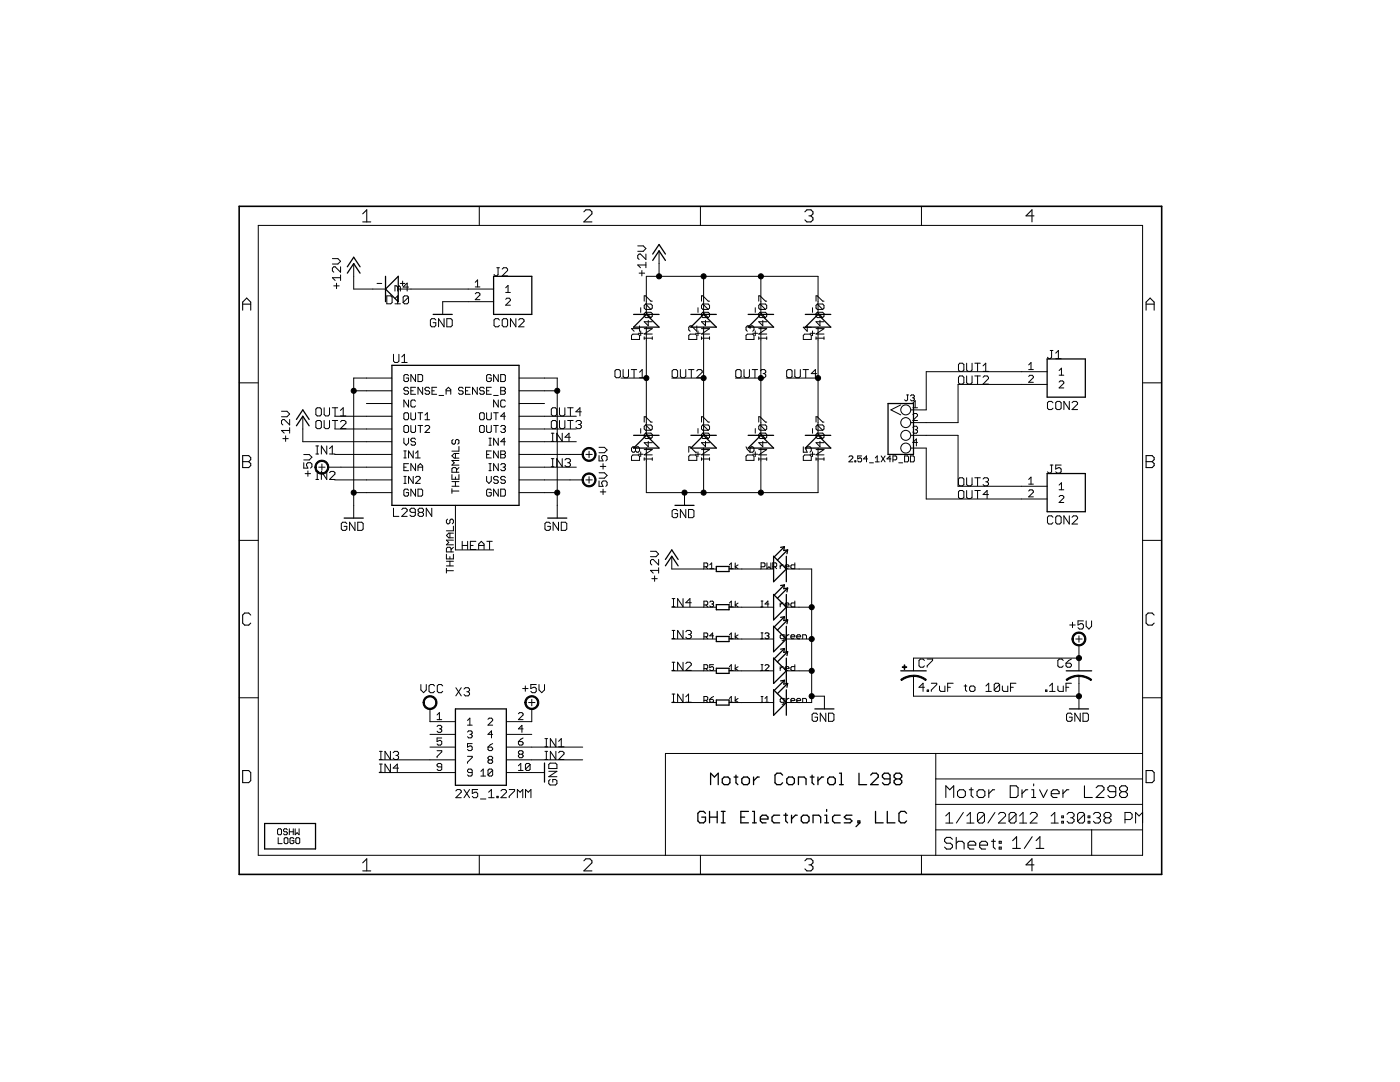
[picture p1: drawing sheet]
<svg xmlns="http://www.w3.org/2000/svg" width="279mm" height="216mm" viewBox="0 0 279 216" stroke-linecap="round" stroke-linejoin="round" font-family="sans-serif">
<g fill="#000" stroke="#000" stroke-width=".2">
<path d="M51.5 45v125.7zM66.3 55.4h1.7zM66.3 53.5v.5zM66.3 54l.3 .3zM66.3 52.7h1.1zM66.6 57h1.1zM66.6 53.2l-.3 .3zM66.3 55.4l.6 .6zM66.6 53.2h.3zM67.2 56.5v1.1zM68 52.1l-.6 .6zM66.3 51.6h1.1z"/>
<path d="M68 54.9v1.1zM68 53.2v1.1zM66.9 53.2l1.1 1.1zM67.4 51.6l.6 .5zM70.6 52.6v2.5zM70.6 55.1v2.6zM70.6 57.7h3.8zM74.4 57.7h2.5zM75.2 56.6h1zM77.2 59v1.6zM77.2 59h.8zM78 59l.3 .3z"/>
<path d="M78.8 57v1.1zM78.8 57h.3zM79.4 59l-.6 .6zM79.1 57l.3 .3zM79.4 57.3v.8zM79.4 57.3l.2-.3zM79.4 59v1.6zM79.6 57l.3 .3zM79.9 56.6h.9zM79.9 57.3v.8zM80.3 56.1v.9zM80.5 57.3h1z"/>
<path d="M80.5 59.3l.2-.3zM80.7 59h.6zM81.3 56.5v1.6zM80.5 57.3l.8-.8zM81.3 59l.2 .3zM81.5 59.3v1.1zM79.5 57.7h2.5zM93.4 57.7h5.1zM82 57.7h11.4zM94.8 56.3l.5-.4zM94.8 57.3h1zM94.8 59.8l1-.9z"/>
<path d="M95.1 58.4l-.3 .2zM95.3 55.9v1.4zM95.1 58.4h.4zM95.7 41.2v3.8zM94.8 59.8h1zM95.8 58.6v.3zM95.5 58.4l.3 .2zM98.6 54.8l.3 .3zM98.9 55.1h.2zM99.4 54.8l-.3 .3zM99.1 53.4h.6zM99.4 53.4v1.4z"/>
<path d="M100.2 55.1l1.1-1.1zM100.2 53.7l.3-.3zM100.9 57.4l.5-.4zM100.9 58.4h1zM100.5 53.4h.5zM101.2 59.5l-.3 .2zM100.2 55.1h1.1zM101.3 53.7v.3zM101 53.4l.3 .3zM101.4 57v1.4zM101.2 59.5h.4zM101.9 59.7v.3z"/>
<path d="M101.6 59.5l.3 .2zM127.3 52.9h1.6zM127.3 51v.5zM127.3 51.5l.3 .3zM127.3 50.1h1.1zM127.6 54.5h1.1zM127.3 51l.3-.3zM127.3 52.9l.5 .5zM127.6 50.7h.2zM128.1 54v1.1zM128.9 49.6l-.5 .5zM127.3 49.1h1.1z"/>
<path d="M128.6 59h.2zM128.8 59l1.1 1.1zM128.9 52.3v1.1zM128.9 50.7v1.1zM127.8 50.7l1.1 1.1zM128.4 49.1l.5 .5zM131.5 50.1v2.5zM129 55.1h2.5zM131.5 52.6v2.5zM139.8 41.2v3.8zM140 59h.3zM140.3 59l1 1.1z"/>
<path d="M131.5 55.1h8.9zM151.4 59h.3zM151.7 59l1.1 1.1zM140.4 55.1h11.4zM162.9 59h.2zM163.1 59l1.1 1.1zM151.8 55.1h11.5zM183.9 41.2v3.8zM51.5 45h176.5zM47.7 76.4h3.8zM70.6 75.4v2.6zM70.6 78v20.3z"/>
<path d="M73.1 75.4h5.1zM73.1 78h5.1zM70.6 75.4h2.5zM70.6 78h2.5zM77.2 60.6h.8zM78 60.6l.3-.2zM78.3 59.3v1.1zM78.5 70.7v1.4zM78.5 72.1l.3 .2zM78.8 72.3h.6zM78.8 60.6h1.1zM79.6 72.1l-.2 .2z"/>
<path d="M79.6 70.7v1.4zM80.2 71.2l.5-.5zM80.2 72.3h1.1zM80.5 59.3v1.1zM80.5 60.4l1-1.1zM80.6 75v.9zM80.6 75.9l.2 .2zM80.6 77.5v.2zM80.6 77.7l.2 .3zM80.6 79.8l.9 1.4zM80.7 70.7v1.6zM80.5 60.4l.2 .2z"/>
<path d="M80.8 74.7l-.2 .3zM80.8 76.1h.5zM80.8 77.3l-.2 .2zM80.8 78h.5zM80.6 78.4l.2 .3zM80.7 60.6h.6zM80.8 74.7h.5zM81.3 76.1l.2-.2zM80.8 77.3h.5zM81.3 78l.2 .2zM80.8 78.7h.5zM81.3 74.7l.2 .3z"/>
<path d="M81.5 75.4v.5zM81.1 75.4h.4zM81.3 77.3l.2 .2zM81.5 78.2v.2zM81.5 78.4l-.2 .3zM81.3 60.6l.2-.2zM82 74.7v1.4zM82 74.7l.9 1.4zM82 77.3v1.4zM82 78.7h.9zM82 78h.5zM82.2 79.8l-.2 .3z"/>
<path d="M82.2 79.8h.5zM82.9 74.7v1.4zM82 77.3h.9zM83.4 74.7v1.4zM83.4 76.1h.7zM83.4 77.3v1.4zM83.4 77.3l.9 1.4zM84.1 76.1l.2-.2zM83.4 74.7h.7zM84.3 75v.9zM84.1 74.7l.2 .3zM84.3 77.3v1.4z"/>
<path d="M84.8 77.5v.2zM84.8 77.7l.2 .3zM85 77.3l-.2 .2zM85 78h.5zM84.8 78.4l.2 .3zM85 77.3h.5zM85.5 78l.2 .2zM85 78.7h.5zM85.5 77.3l.2 .2zM85.7 78.2v.2zM85.7 78.4l-.2 .3zM85.9 63.9v1z"/>
<path d="M85.9 64.9l.3 .3zM86.2 63.6l-.3 .3zM86.2 65.2h.5zM86.2 77.3v1.4zM86.2 78.7h.9zM86.2 78h.5zM86.2 63.6h.5zM87 64.9l-.3 .3zM86.7 63.6l.3 .3zM87 64.4v.5zM86.4 64.4h.6zM86.2 77.3h.9z"/>
<path d="M87.5 63.6v1.6zM87.5 63.6l1.1 1.6zM87.6 78.9h.9zM88.3 60.2v2.5zM88.6 63.6v1.6zM89 77.7v1zM89 77.7l.5-.4zM89 78h1zM89.2 63.6v1.6zM89.2 65.2h.8zM89.5 77.3l.5 .4zM90 77.7v1z"/>
<path d="M90 65.2l.3-.3zM89.2 63.6h.8zM90.3 63.9v1zM90 63.6l.3 .3zM91.5 77.5v.2zM91.5 77.7l.2 .3zM91.7 77.3l-.2 .2zM91.7 78h.5zM91.5 78.4l.2 .3zM91.7 77.3h.5zM92.2 78l.2 .2zM91.7 78.7h.5z"/>
<path d="M92.2 77.3l.2 .2zM92.4 78.2v.2zM92.4 78.4l-.2 .3zM92.9 77.3v1.4zM92.9 78.7h.9zM92.9 78h.5zM93.4 60.2h5.1zM88.3 60.2h5.1zM92.9 77.3h.9zM94.3 77.3v1.4zM94.3 77.3l.9 1.4zM95.2 77.3v1.4z"/>
<path d="M95.7 77.5v.2zM95.7 77.7l.2 .3zM95.9 77.3l-.2 .2zM95.9 78h.5zM95.7 78.4l.2 .3zM95.9 77.3h.5zM96.4 78l.2 .2zM95.9 78.7h.5zM96.4 77.3l.2 .2zM96.6 78.2v.2zM96.6 78.4l-.2 .3zM97.1 77.3v1.4z"/>
<path d="M97.1 78.7h.9zM97.1 78h.5zM97.1 75v.9zM97.1 75.9l.2 .2zM97.3 74.7l-.2 .3zM97.3 76.1h.5zM97.3 74.7h.5zM97.8 76.1l.2-.2zM97.1 77.3h.9zM97.8 74.7l.2 .3zM98 75.4v.5zM97.6 75.4h.4z"/>
<path d="M98.5 79.8l.9 1.4zM98.5 78.9h.9zM98.5 74.7v1.4zM98.5 74.7l.9 1.4zM98.6 63.9v1zM98.6 64.9l.3 .3zM98.9 63.6l-.3 .3zM98.9 65.2h.5zM98.9 63.6h.5zM99.4 65.2l.3-.3zM99.4 74.7v1.4zM99.4 63.6l.3 .3z"/>
<path d="M99.9 77.3v1.4zM99.9 77.3h.7zM99.9 78h.7zM99.9 74.7v1.4zM99.9 76.1h.7zM100.2 79.8l-.3 .3zM100.2 63.9v1zM100.2 64.9l.3 .3zM100.2 63.9l.3-.3zM100.5 65.2h.5zM100.2 79.8h.4zM100.6 77.3l.3 .2z"/>
<path d="M100.6 78l.3 .2zM99.9 78.7h.7zM100.6 76.1l.3-.2zM99.9 74.7h.7zM100.9 77.5v.2zM100.9 77.7l-.3 .3zM100.9 78.2v.2zM100.9 78.4l-.3 .3zM100.9 75v.9zM100.6 74.7l.3 .3zM100.9 60.9l1-.9zM100.5 63.6h.5z"/>
<path d="M101.3 64.9l-.3 .3zM101.3 63.9v1zM101 63.6l.3 .3zM100.9 60.9h1zM101.9 63.6v1.6zM101.9 63.6l1.1 1.6zM103 63.6v1.6zM103.5 65.2l1.1-1.1zM103.8 63.6l-.3 .3zM103.8 63.6h.5zM103.5 65.2h1.1zM104.6 63.9v.2z"/>
<path d="M104.3 63.6l.3 .3zM103.6 78h5.1zM103.6 75.4h5.1zM108.7 75.4h2.5zM108.7 78h2.5zM111.2 75.4v2.6zM111.2 78v20.3zM122.7 74v1.1zM122.7 75.1l.3 .3zM123 73.7l-.3 .3zM123 75.4h.5zM123 73.7h.5z"/>
<path d="M123.5 75.4l.3-.3zM123.8 74v1.1zM123.5 73.7l.3 .3zM123.9 75.4h5.1zM124.4 73.7v1.4zM124.4 75.1l.2 .3zM124.6 75.4h.6zM125.2 75.4l.2-.3zM125.4 73.7v1.4zM126 73.7h1.1zM126 67.7h1.6zM126 66.9v.8z"/>
<path d="M126 65.6h1.6zM126 66.9l.3-.2zM126.5 73.7v1.7zM126 65.6l.6 .5zM126.3 66.7h1.1zM127.4 66.5h.9zM127.6 66.9v.8zM127.4 66.7l.2 .2zM127.6 65v1.1zM127.6 74.3l.6-.6zM127.6 75.4h1.1zM127.9 66v1z"/>
<path d="M127.9 61.4v.9zM128.2 73.7v1.7zM128.6 67.2v.5zM128.6 66.7l1.6-1.1zM128.6 64.2l.8 .8zM128.6 62.6v.5zM128.6 62.6l.2-.3zM128.6 60.9v.6zM128.8 60.7l-.2 .2zM128.6 59v1.1zM128.6 63.1l.2 .3zM128.8 62.3h1.1z"/>
<path d="M128.6 61.5l.2 .2zM128.8 60.7h1.1zM129 65.3v2.5zM129 60.2v2.5zM129 67.8v7.6zM129 55.1v5.1zM129.4 63.9v1.1zM128.8 63.4h1.1zM129.9 62.3l.3 .3zM128.8 62.3l1.1 1.1zM128.8 61.7h1.1zM129.9 60.7l.3 .2z"/>
<path d="M128.8 60.7l1.1 1zM129.9 60.1h.3zM130.2 67.2v.5zM128.6 67.5h1.6zM128.6 66.7h1.6zM128.6 65.6h1.6zM128.6 64.2h1.6zM130.2 62.6v.5zM130.2 63.1l-.3 .3zM130.2 60.9v.6zM130.2 61.5l-.3 .2zM134.1 75.4h6.3z"/>
<path d="M134.1 74v1.1zM134.1 75.1l.3 .3zM134.4 73.7l-.3 .3zM134.4 75.4h.6zM134.4 73.7h.6zM135 75.4l.2-.3zM135.2 74v1.1zM135 73.7l.2 .3zM135.8 73.7v1.4zM135.8 75.1l.3 .3zM136.1 75.4h.5zM136.6 75.4l.3-.3z"/>
<path d="M136.9 73.7v1.4zM137.4 73.7h1.1zM137.5 67.7h1.6zM137.5 66.9v.8zM137.5 65.3v.5zM137.5 65.8l.2 .3zM137.5 66.9l.2-.2zM137.7 65l-.2 .3zM138 73.7v1.7zM137.7 65h.3zM137.7 66.7h1.1zM138.8 66.5h1z"/>
<path d="M139 75.4l1.1-1.1zM139.1 66.9v.8zM138.8 66.7l.3 .2zM139.1 65v1.1zM138 65l1.1 1.1zM139.3 66v1zM139.3 61.4v.9zM139.3 73.7l-.3 .3zM139.3 73.7h.6zM140 67.2v.5zM140 66.7l1.6-1.1zM140 64.2l.8 .8z"/>
<path d="M140 62.6v.5zM140 62.6l.3-.3zM140 60.9v.6zM140.3 60.7l-.3 .2zM140 59v1.1zM139 75.4h1.1zM140.1 74v.3zM139.9 73.7l.2 .3zM140 63.1l.3 .3zM140.3 62.3h1zM140 61.5l.3 .2zM140.3 60.7h1z"/>
<path d="M140.4 65.3v2.5zM140.4 60.2v2.5zM140.4 67.8v7.6zM140.4 55.1v5.1zM140.8 63.9v1.1zM140.3 63.4h1zM141.3 62.3l.3 .3zM140.3 62.3l1 1.1zM140.3 61.7h1zM141.3 60.7l.3 .2zM140.3 60.7l1 1zM141.3 60.1h.3z"/>
<path d="M141.6 67.2v.5zM140 67.5h1.6zM140 66.7h1.6zM140 65.6h1.6zM140 64.2h1.6zM141.6 62.6v.5zM141.6 63.1l-.3 .3zM141.6 60.9v.6zM141.6 61.5l-.3 .2zM146.8 75.4h5zM146.8 74v1.1zM146.8 75.1l.3 .3z"/>
<path d="M147.1 73.7l-.3 .3zM147.1 75.4h.6zM147.1 73.7h.6zM147.9 75.1l-.2 .3zM147.9 74v1.1zM147.7 73.7l.2 .3zM148.5 73.7v1.4zM148.5 75.1l.2 .3zM148.7 75.4h.6zM148.9 67.7h1.6zM148.9 66.9v.8zM148.9 65.3v.5z"/>
<path d="M149.1 65l-.2 .3zM149.1 66.7l-.2 .2zM148.9 65.8l.2 .3zM149.1 65h.3zM149.3 75.4l.3-.3zM149.4 65l.3 .3zM149.6 73.7v1.4zM149.7 65.3v.3zM149.9 65l-.2 .3zM149.9 65h.3zM150.1 73.7h1.1zM149.1 66.7h1.1z"/>
<path d="M150.2 65l.3 .3zM150.3 66.5h.9zM150.5 66.9v.8zM150.2 66.7l.3 .2zM150.5 65.3v.5zM150.5 65.8l-.3 .3zM150.7 73.7v1.7zM150.7 66v1zM150.7 61.4v.9zM151.4 67.2v.5zM151.4 66.7l1.6-1.1zM151.4 64.2l.8 .8z"/>
<path d="M151.4 62.6v.5zM151.4 62.6l.3-.3zM151.4 60.9v.6zM151.7 60.7l-.3 .2zM151.4 59v1.1zM151.4 63.1l.3 .3zM151.7 62.3h1.1zM151.4 61.5l.3 .2zM151.7 60.7h1.1zM151.7 74l.3-.3zM151.8 65.3v2.5zM151.8 60.2v2.5z"/>
<path d="M151.8 67.8v7.6zM151.8 55.1v5.1zM152 73.7h.6zM151.7 75.1l.3 .3zM152.2 63.9v1.1zM152.6 73.7l.2 .3zM152.3 74.5h.3zM152.6 74.5l.2 .3zM152 75.4h.6zM151.7 63.4h1.1zM152.8 62.3l.2 .3zM151.7 62.3l1.1 1.1z"/>
<path d="M151.7 61.7h1.1zM152.8 60.7l.2 .2zM151.7 60.7l1.1 1zM152.8 60.1h.2zM152.8 74v.3zM152.8 74.3l-.2 .2zM152.8 74.8v.3zM152.8 75.1l-.2 .3zM153 67.2v.5zM151.4 67.5h1.6zM151.4 66.7h1.6zM151.4 65.6h1.6z"/>
<path d="M151.4 64.2h1.6zM153 62.6v.5zM153 63.1l-.2 .3zM153 60.9v.6zM153 61.5l-.2 .2zM156.9 75.4h6.4zM157 74v1.1zM157 75.1l.3 .3zM157.3 73.7l-.3 .3zM157.3 75.4h.5zM157.3 73.7h.5zM158.1 75.1l-.3 .3z"/>
<path d="M158.1 74v1.1zM157.8 73.7l.3 .3zM158.6 73.7v1.4zM158.6 75.1l.3 .3zM158.9 75.4h.5zM159.4 75.4l.3-.3zM159.7 73.7v1.4zM160.3 73.7h1.1zM160.3 67.7h1.6zM160.3 66.9v.8zM160.3 65.3l.8 .8zM160.6 66.7l-.3 .2z"/>
<path d="M160.8 73.7v1.7zM161.1 65v1.1zM160.6 66.7h1zM161.7 66.5h.9zM161.9 66.9v.8zM161.6 66.7l.3 .2zM160.3 65.3h1.6zM161.9 74.5h1.1zM162.2 66v1zM162.2 61.4v.9zM162.7 73.7v1.7zM161.9 74.5l.8-.8z"/>
<path d="M162.9 67.2v.5zM162.9 66.7l1.5-1.1zM162.9 64.2l.7 .8zM162.9 62.6v.5zM162.9 62.6l.2-.3zM162.9 60.9v.6zM163.1 60.7l-.2 .2zM162.9 59v1.1zM162.9 63.1l.2 .3zM163.1 62.3h1.1zM162.9 61.5l.2 .2zM163.1 60.7h1.1z"/>
<path d="M163.3 65.3v2.5zM163.3 60.2v2.5zM163.3 67.8v7.6zM163.3 55.1v5.1zM163.6 63.9v1.1zM163.1 63.4h1.1zM164.2 62.3l.2 .3zM163.1 62.3l1.1 1.1zM163.1 61.7h1.1zM164.2 60.7l.2 .2zM163.1 60.7l1.1 1zM164.2 60.1h.2z"/>
<path d="M164.4 67.2v.5zM162.9 67.5h1.5zM162.9 66.7h1.5zM162.9 65.6h1.5zM162.9 64.2h1.5zM164.4 62.6v.5zM164.4 63.1l-.2 .3zM164.4 60.9v.6zM164.4 61.5l-.2 .2zM180.5 79.8l.2 .2zM180.7 80h.2zM180.9 80l.2-.2z"/>
<path d="M180.9 78.8h.4zM181.1 78.8v1zM181.7 79l.2-.2zM181.9 78.8h.4zM181.7 79.8l.2 .2zM182.3 78.8l.2 .2zM182.1 79.4h.2zM182.3 79.4l.2 .2zM181.9 80h.4zM182.5 79v.2zM182.5 79.2l-.2 .2zM182.5 79.6v.2z"/>
<path d="M182.5 79.8l-.2 .2zM182.6 80v1.4zM184.8 74.2v7.6zM191.2 76.7h12.7zM191.3 72.7v1.1zM191.3 73.8l.2 .3zM191.3 75.3v1.1zM191.3 76.4l.2 .2zM191.5 72.5l-.2 .2zM191.5 74.1h.6zM191.5 75l-.2 .3zM191.5 76.6h.6z"/>
<path d="M191.5 72.5h.6zM192.1 74.1l.3-.3zM191.5 75h.6zM192.1 76.6l.3-.2zM192.4 72.7v1.1zM192.1 72.5l.3 .2zM192.4 75.3v1.1zM192.1 75l.3 .3zM192.9 72.5v1.3zM192.9 73.8l.3 .3zM192.9 75v1.4zM192.9 76.4l.3 .2z"/>
<path d="M193.2 74.1h.5zM193.2 76.6h.5zM193.7 74.1l.3-.3zM193.7 76.6l.3-.2zM194 72.5v1.3zM194 75v1.4zM194.5 72.5h1.1zM194.5 75h1.1zM195.1 72.5v1.6zM195.1 75v1.6zM196.2 73l.5-.5zM196.2 74.1h1.1z"/>
<path d="M197.3 75.5l-1.1 1.1zM196.4 75l-.2 .3zM196.7 72.5v1.6zM196.4 75h.6zM196.2 76.6h1.1zM197.3 75.3v.2zM197 75l.3 .3zM203.9 74.2h5.1zM203.9 76.7h5.1zM184.8 74.2h19.1zM205.3 72.8l.5-.5zM205.3 73.7h.9z"/>
<path d="M205.3 76.3l.9-.9zM205.5 74.9l-.2 .2zM205.8 72.3v1.4zM205.5 74.9h.5zM205.3 76.3h.9zM206.2 75.1v.3zM206 74.9l.2 .2zM209 71.3l.3 .3zM209.3 71.6h.3zM209.6 71.6l.3-.3zM209.6 69.9h.5zM209.9 69.9v1.4z"/>
<path d="M210.7 70.5l.5-.6zM210.7 71.6h1.1zM211.2 69.9v1.7zM211.4 73.9l.4-.4zM211.4 74.9h.9zM211.4 77.4l.9-.9zM211.6 76l-.2 .2zM211.8 73.5v1.4zM211.6 76h.5zM211.4 77.4h.9zM212.3 76.2v.3zM212.1 76l.2 .2z"/>
<path d="M228 76.4h3.8zM56.2 85.9h1.6zM56.2 84v.5zM56.2 84.5l.3 .3zM56.2 83.2h1.1zM56.5 87.5h1zM56.2 84l.3-.3zM56.2 85.9l.5 .5zM56.5 83.7h.2zM57 87v1.1zM57.8 82.6l-.5 .6zM56.2 82.1h1.1z"/>
<path d="M57.8 85.3v1.1zM57.8 83.7v1.1zM56.7 83.7l1.1 1.1zM57.3 82.1l.5 .5zM60.4 83.1v2.5zM60.4 85.6v2.5zM60.4 88.1h12.7zM60.6 92.3v1.1zM60.6 93.4h.8zM60.6 91.8h1.1zM60.9 94.5h1.1zM61.2 92.6v.3z"/>
<path d="M61.2 92.6l.2-.3zM61.4 94v1zM61.2 92.9l.2 .5zM61.4 92.3h.6zM62.3 91.2l-.6 .6zM60.6 90.7h1.1zM62 92.3l.3 .3zM62.3 92.6v.5zM62.3 93.1l-.3 .3zM61.7 90.7l.6 .5zM63 90.6h.6zM63 89h.6z"/>
<path d="M63 95.7h.6zM63 94.1h.6zM63 81.6v1.1zM63 82.7l.3 .3zM63 84.2v1.1zM63 85.3l.3 .2zM63.3 89v1.6zM63.3 94.1v1.6zM63.3 81.4l-.3 .2zM63.3 83h.6zM63.3 83.9l-.3 .3zM63.3 85.5h.6z"/>
<path d="M63.3 81.4h.6zM63.9 83l.2-.3zM63.3 83.9h.6zM63.9 85.5l.2-.2zM64.1 89v1.6zM64.1 89l1.1 1.6zM64.1 94.1v1.6zM64.1 94.1l1.1 1.6zM64.1 81.6v1.1zM63.9 81.4l.2 .2zM64.1 84.2v1.1zM63.9 83.9l.2 .3z"/>
<path d="M64.2 92.6v1.3zM64.7 81.4v1.3zM64.7 82.7l.3 .3zM64.7 83.9v1.4zM64.7 85.3l.3 .2zM63.6 93.2h1.3zM65 83h.5zM65 85.5h.5zM65.2 89v1.6zM65.2 94.1v1.6zM65.5 83l.3-.3zM65.5 85.5l.3-.2z"/>
<path d="M65.8 89.5l.5-.5zM65.8 90.6h1zM65.8 95.7l1-1.1zM65.8 81.4v1.3zM65.8 83.9v1.4zM65.8 94.3l.2-.2zM66.3 89v1.6zM66.3 81.4h1.1zM66.3 83.9h1.1zM66 94.1h.6zM65.8 95.7h1zM66.8 94.3v.3z"/>
<path d="M66.6 94.1l.2 .2zM66.9 81.4v1.6zM66.9 83.9v1.6zM67.9 81.9l.6-.5zM67.9 83h1.1zM67.9 85.5l1.1-1.1zM65.5 93.2h2.6zM68.2 83.9l-.3 .3zM68.5 81.4v1.6zM68.2 83.9h.6zM67.9 85.5h1.1zM69 84.2v.2z"/>
<path d="M68.8 83.9l.2 .3zM70.6 98.3v2.5zM73.1 80.5h5.1zM73.1 83.1h5.1zM73.1 85.6h5.1zM73.1 88.1h5.1zM73.1 90.7h5.1zM73.1 93.2h5.1zM73.1 95.8h5.1zM73.1 98.3h5.1zM70.6 98.3h2.5zM66.8 90.7h6.3z"/>
<path d="M66.8 95.8h6.3zM66.8 83.1h6.3zM66.8 85.6h6.3zM68.1 93.2h5zM80.6 79.8v1.4zM80.6 82.6v.9zM80.6 83.5l.2 .3zM80.6 85.1v1zM80.6 86.1l.2 .2zM80.6 87.4v1zM80.6 88.4l.5 .4zM80.6 91.4h.5z"/>
<path d="M80.6 90h.5zM80.6 92.5v1.4zM80.6 93.9h.9zM80.6 93.2h.5zM80.6 96.5h.5zM80.6 95.1h.5zM80.6 97.8v1zM80.6 98.8l.2 .2zM80.8 82.4l-.2 .2zM80.8 83.8h.5zM80.8 84.9l-.2 .2zM80.8 86.3h.5z"/>
<path d="M80.8 90v1.4zM80.8 95.1v1.4zM80.8 97.6l-.2 .2zM80.8 99h.5zM81.1 88.8l.4-.4zM80.8 82.4h.5zM81.3 83.8l.2-.3zM80.8 84.9h.5zM81.3 86.3l.2-.2zM80.8 97.6h.5zM81.3 99l.2-.2zM81.5 79.8v1.4z"/>
<path d="M81.5 82.6v.9zM81.3 82.4l.2 .2zM81.5 85.1v1zM81.3 84.9l.2 .2zM81.5 87.4v1zM81.5 90v1.4zM81.5 90l1 1.4zM80.6 92.5h.9zM81.5 95.1v1.4zM81.5 95.1l1 1.4zM81.3 97.6l.2 .2zM81.5 98.3v.5z"/>
<path d="M81.1 98.3h.4zM82 80.1v.9zM82 81l.2 .2zM82 82.4v1.1zM82 83.5l.2 .3zM82 84.9v1.2zM82 86.1l.2 .2zM82 87.7v.2zM82 87.9l.2 .2zM82 92.5v1.4zM82 92.5l.9 1.4zM82 97.6v1.4z"/>
<path d="M82 97.6l.9 1.4zM82.2 81.2h.5zM82.2 83.8h.5zM82.2 86.3h.5zM82.2 87.4l-.2 .3zM82.2 88.1h.5zM82 88.6l.2 .2zM82.5 90v1.4zM82.5 95.1v1.4zM82.7 81.2l.2-.2zM82.7 83.8l.2-.3zM82.7 86.3l.2-.2z"/>
<path d="M82.2 87.4h.5zM82.7 88.1l.2 .3zM82.2 88.8h.5zM82.7 79.8l.2 .3zM82.9 82.4v1.1zM82.9 84.9v1.2zM82.7 87.4l.2 .3zM82.9 88.4v.2zM82.9 88.6l-.2 .2zM82.9 90.4l.5-.4zM82.9 91.4h1zM82.9 92.5v1.4z"/>
<path d="M82.9 96.5l1-1zM82.9 97.6v1.4zM83.2 95.1l-.3 .2zM83.4 90v1.4zM83.4 82.4h.9zM83.4 84.9h.9zM83.4 93v.9zM83.4 93l.5-.5zM83.4 93.2h.9zM83.4 97.6v1.4zM83.4 99h.7zM83.2 95.1h.4z"/>
<path d="M82.9 96.5h1zM83.9 95.3v.2zM83.6 95.1l.3 .2zM83.9 82.4v1.4zM83.9 84.9v1.4zM83.9 92.5l.4 .5zM84.1 99l.2-.2zM83.4 97.6h.7zM84.3 93v.9zM84.3 97.8v1zM84.1 97.6l.2 .2zM84.8 82.8l.5-.4z"/>
<path d="M84.8 83.8h.9zM84.8 86.3l.9-.9zM85 84.9l-.2 .2zM85.3 82.4v1.4zM85 84.9h.5zM84.8 86.3h.9zM85.7 85.1v.3zM85.5 84.9l.2 .2zM90.2 97.5v.9zM90.2 96.1h1.4zM90.2 94.7v.9zM90.2 95.6h1.4z"/>
<path d="M90.2 93.5v.7zM90.2 93.5l.2-.2zM90.2 92.8l.5-.4zM90.2 91.9h1.4zM90.2 91l.5-.5zM90.2 90h1.4zM90.2 87.9v.5zM90.2 88.4l.2 .2zM90.4 93.3h.5zM90.4 87.7l-.2 .2zM90.4 88.6h.3zM90.2 91.9l.5 .5z"/>
<path d="M90.2 91l.5 .4zM90.7 90.5h.9zM90.7 88.6l.2-.2zM90.9 96.1v.9zM90.9 95.2v.4zM90.9 93.3l.2 .2zM90.9 90.5v.9zM90.9 87.9v.5zM90.9 87.9l.2-.2zM91.1 93.5v.7zM91.1 93.8l.5-.5zM91.1 87.7h.3z"/>
<path d="M91.4 87.7l.2 .2zM90.2 98h1.4zM90.2 97h1.4zM91.6 94.7v.9zM90.2 94.2h1.4zM90.2 92.8h1.4zM90.7 91.4h.9zM91.6 89.1v.9zM91.6 87.9v.5zM91.6 88.4l-.2 .2zM95.7 85.1v1zM95.7 86.1l.2 .2z"/>
<path d="M95.7 82.6v.9zM95.7 83.5l.2 .3zM95.9 84.9l-.2 .2zM95.9 86.3h.5zM95.9 82.4l-.2 .2zM95.9 83.8h.5zM95.9 84.9h.5zM96.4 86.3l.2-.2zM95.9 82.4h.5zM96.4 83.8l.2-.3zM96.6 85.1v1zM96.4 84.9l.2 .2z"/>
<path d="M96.6 82.6v.9zM96.4 82.4l.2 .2zM97.1 97.8v1zM97.1 98.8l.2 .2zM97.1 95.1v.9zM97.1 96l.5 .5zM97.1 90v1.4zM97.1 91.4h.9zM97.1 90.7h.5zM97.1 84.9v1.2zM97.1 86.1l.2 .2zM97.1 82.4v1.1z"/>
<path d="M97.1 83.5l.2 .3zM97.3 97.6l-.2 .2zM97.3 99h.5zM97.3 86.3h.5zM97.3 83.8h.5zM97.6 96.5l.4-.5zM97.6 93.9h.4zM97.6 92.5h.4zM97.6 88.8h.4zM97.6 87.4h.4zM97.3 97.6h.5zM97.8 99l.2-.2z"/>
<path d="M97.8 92.5v1.4zM97.8 87.4v1.4zM97.8 86.3l.2-.2zM97.8 83.8l.2-.3zM97.8 97.6l.2 .2zM98 98.3v.5zM97.6 98.3h.4zM98 95.1v.9zM97.1 90h.9zM98 84.9v1.2zM98 82.4v1.1zM98.5 97.6v1.4z"/>
<path d="M98.5 97.6l.9 1.4zM98.5 95.3v.2zM98.5 95.5l.2 .3zM98.5 92.5v1.4zM98.5 92.5l.9 1.4zM98.5 90v1.4zM98.5 90l.9 1.4zM98.5 87.4v1.4zM98.5 87.4l.9 1.4zM98.5 84.9h.9zM98.5 82.4h.9zM98.5 79.8v1.4z"/>
<path d="M98.7 95.1l-.2 .2zM98.7 95.8h.5zM98.5 96.2l.2 .3zM99 84.9v1.4zM99 82.4v1.4zM98.7 95.1h.5zM99.2 95.8l.2 .2zM98.7 96.5h.5zM99.4 97.6v1.4zM99.2 95.1l.2 .2zM99.4 96v.2zM99.4 96.2l-.2 .3z"/>
<path d="M99.4 92.5v1.4zM99.4 90v1.4zM99.4 87.4v1.4zM99.4 79.8v1.4zM99.9 97.6v1.4zM99.9 99h.7zM99.9 95.3v.2zM99.9 95.5l.3 .3zM99.9 92.8l.3-.3zM99.9 90v1.4zM99.9 90h.7zM99.9 90.7h.7z"/>
<path d="M99.9 88.1h1zM99.9 85.1l.3-.2zM99.9 83.1h1zM99.9 80.1v.9zM99.9 81l.3 .2zM100.2 95.1l-.3 .2zM100.2 95.8h.4zM99.9 96.2l.3 .3zM100.2 92.5h.4zM99.9 93.7l.3 .2zM100.2 84.9h.4zM99.9 86.1l.3 .2z"/>
<path d="M100.2 81.2h.4zM100.6 99l.3-.2zM99.9 97.6h.7zM100.2 95.1h.4zM100.6 95.8l.3 .2zM100.2 96.5h.4zM100.6 92.5l.3 .3zM100.4 93.2h.2zM100.6 93.2l.3 .3zM100.2 93.9h.4zM100.6 90l.3 .2zM100.6 90.7l.3 .2z"/>
<path d="M99.9 91.4h.7zM100.6 87.4v1.4zM100.6 87.4l-.7 .7zM100.6 84.9l.3 .2zM100.4 85.6h.2zM100.6 85.6l.3 .2zM100.2 86.3h.4zM100.6 82.4v1.4zM100.6 82.4l-.7 .7zM100.6 81.2l.3-.2zM100.9 97.8v1zM100.6 97.6l.3 .2z"/>
<path d="M100.6 95.1l.3 .2zM100.9 96v.2zM100.9 96.2l-.3 .3zM100.9 92.8v.2zM100.9 93l-.3 .2zM100.9 93.5v.2zM100.9 93.7l-.3 .2zM100.9 90.2v.2zM100.9 90.4l-.3 .3zM100.9 90.9v.2zM100.9 91.1l-.3 .3zM100.9 85.1v.3z"/>
<path d="M100.9 85.4l-.3 .2zM100.9 85.8v.3zM100.9 86.1l-.3 .2zM100.6 79.8l.3 .3zM103.6 98.3h5.1zM103.6 95.8h5.1zM103.6 93.2h5.1zM103.6 90.7h5.1zM103.6 88.1h5.1zM103.6 85.6h5.1zM103.6 83.1h5.1zM103.6 80.5h5.1z"/>
<path d="M108.7 98.3h2.5zM108.7 93.2h6.3zM108.7 88.1h6.3zM108.7 85.6h6.3zM108.7 83.1h6.3zM108.7 95.8h5zM108.7 90.7h5zM110 93.1h.6zM110 91.5h.6zM110 88.1h.6zM110 86.4h.6zM110 84.2v1.1z"/>
<path d="M110 85.3l.3 .2zM110 81.6v1.1zM110 82.7l.3 .3zM110.3 91.5v1.6zM110.3 86.4v1.7zM110.3 83.9l-.3 .3zM110.3 85.5h.5zM110.3 81.4l-.3 .2zM110.3 83h.5zM110.3 83.9h.5zM110.8 85.5l.3-.2zM110.3 81.4h.5z"/>
<path d="M110.8 83l.3-.3zM111.1 91.5v1.6zM111.1 91.5l1.1 1.6zM111.1 86.4v1.7zM111.1 86.4l1.1 1.7zM111.1 84.2v1.1zM110.8 83.9l.3 .3zM111.1 81.6v1.1zM110.8 81.4l.3 .2zM111.2 98.3v2.5zM111.7 83.9v1.4zM111.7 85.3l.2 .2z"/>
<path d="M111.7 81.4v1.3zM111.7 82.7l.2 .3zM111.9 85.5h.6zM111.9 83h.6zM112.2 91.5v1.6zM112.2 86.4v1.7zM112.7 85.3l-.2 .2zM112.7 82.7l-.2 .3zM112.7 83.9v1.4zM112.7 81.4v1.3zM112.8 91.8l.2-.3zM112.8 87.2h1z"/>
<path d="M113 91.5h.6zM112.8 92.9l.2 .2zM113.3 83.9h1.1zM113.3 81.4h1.1zM113.6 91.5l.2 .3zM113.3 92.3h.3zM113.6 92.3l.2 .3zM113 93.1h.6zM113.6 86.4v1.7zM113.6 86.4l-.8 .8zM113.7 95.8h2.6zM113.7 90.7h2.6z"/>
<path d="M113.8 91.8v.3zM113.8 92.1l-.2 .2zM113.8 92.6v.3zM113.6 93.1l.2-.2zM113.8 83.9v1.6zM113.8 81.4v1.6zM114.9 84.2l.3-.3zM114.9 82.2h1.1zM115.2 83.9h.5zM114.9 85.3l.3 .2zM115.7 83.9l.3 .3zM115.5 84.7h.2z"/>
<path d="M115.7 84.7l.3 .3zM115.2 85.5h.5zM115.7 81.4v1.6zM115.7 81.4l-.8 .8zM116 84.2v.2zM116 84.4l-.3 .3zM116 85v.3zM116 85.3l-.3 .2zM116.9 95.8h1.3zM116.9 90.7h1.3zM117.6 95.1v1.3zM117.6 90v1.3z"/>
<path d="M119.5 96v1zM119.5 97h.9zM119.5 95.4h1.1zM119.5 90.9v1.1zM119.5 92h.9zM119.5 90.3h1.1zM119.8 98.1h1.1zM119.8 93.1h1.1zM120.1 96.2v.3zM120.1 96.2l.3-.2zM120.1 91.2v.2zM120.1 91.2l.3-.3z"/>
<path d="M120.4 97.6v1.1zM120.1 96.5l.3 .5zM120.4 96h.5zM120.4 92.5v1.1zM120.1 91.4l.3 .6zM120.4 90.9h.5zM121.2 94.9l-.6 .5zM119.5 94.3h1.1zM121.2 89.8l-.6 .5zM119.5 89.3h1.1zM120.9 96l.3 .2zM120.9 90.9l.3 .3z"/>
<path d="M121.2 96.2v.6zM121.2 96.8l-.3 .2zM120.6 94.3l.6 .6zM121.2 91.2v.5zM121.2 91.7l-.3 .3zM120.6 89.3l.6 .5zM126 91.9h1.6zM126 91.1v.8zM126 89.4v.6zM126 89.4l.3-.2zM126.3 90.8l-.3 .3zM126 90l.3 .2z"/>
<path d="M126.3 89.2h.3zM126.6 89.2l.2 .2zM126.3 90.2h.3zM126.8 89.4l.3-.2zM126.8 90l-.2 .2zM126.8 89.4v.6zM127.1 89.2h.3zM126.8 90l.3 .2zM126.3 90.8h1.1zM127.4 89.2l.2 .2zM127.1 90.2h.3zM127.4 90.6h.9z"/>
<path d="M127.6 91.1v.8zM127.4 90.8l.2 .3zM127.6 89.4v.6zM127.6 90l-.2 .2zM127.9 90.2v.9zM127.9 85.5v.9zM128.6 91.3v.6zM128.6 90.8l1.6-1.1zM128.6 88.3l.8 .8zM128.6 86.7v.5zM128.6 86.7l.2-.3zM128.6 85.1v.5z"/>
<path d="M128.8 84.8l-.2 .3zM128.6 83.2v1zM128.6 83.2h.2zM128.6 87.2l.2 .3zM128.8 86.4h1.1zM128.6 85.6l.2 .3zM128.8 84.8h1.1zM128.8 83.2l1.1 1zM129 89.4v2.5zM129 84.3v2.6zM129 91.9v6.4zM129 75.4v8.9z"/>
<path d="M129.4 88.1v1zM128.8 87.5h1.1zM129.9 86.4l.3 .3zM128.8 86.4l1.1 1.1zM128.8 85.9h1.1zM129.9 84.8l.3 .3zM128.8 84.8l1.1 1.1zM129.9 84.2h.3zM130.2 91.3v.6zM128.6 91.6h1.6zM128.6 90.8h1.6zM128.6 89.7h1.6z"/>
<path d="M128.6 88.3h1.6zM130.2 86.7v.5zM129.9 87.5l.3-.3zM130.2 85.1v.5zM129.9 85.9l.3-.3zM136.6 98.3v2.5zM129 98.3h7.6zM137.5 91.9h1.6zM137.5 91.1v.8zM137.5 89.2v1zM137.5 89.2h.2zM137.7 90.8l-.2 .3z"/>
<path d="M137.7 89.2l1.1 1zM137.7 90.8h1.1zM138.8 90.2h.3zM138.8 90.6h1zM139.1 91.1v.8zM138.8 90.8l.3 .3zM139.3 90.2v.9zM139.3 85.5v.9zM140 91.3v.6zM140 90.8l1.6-1.1zM140 88.3l.8 .8zM140 86.7v.5z"/>
<path d="M140 86.7l.3-.3zM140 85.1v.5zM140.3 84.8l-.3 .3zM140 83.2v1zM140 83.2h.3zM140 87.2l.3 .3zM140.3 86.4h1zM140 85.6l.3 .3zM140.3 84.8h1zM140.3 83.2l1 1zM140.4 89.4v2.5zM140.4 84.3v2.6z"/>
<path d="M136.6 98.3h3.8zM140.4 91.9v6.4zM140.4 75.4v8.9zM140.8 88.1v1zM140.3 87.5h1zM141.3 86.4l.3 .3zM140.3 86.4l1 1.1zM140.3 85.9h1zM141.3 84.8l.3 .3zM140.3 84.8l1 1.1zM141.3 84.2h.3zM141.6 91.3v.6z"/>
<path d="M140 91.6h1.6zM140 90.8h1.6zM140 89.7h1.6zM140 88.3h1.6zM141.6 86.7v.5zM141.3 87.5l.3-.3zM141.6 85.1v.5zM141.3 85.9l.3-.3zM148.9 91.9h1.6zM148.9 91.1v.8zM148.9 89.2l.2 .5zM149.1 90.8l-.2 .3z"/>
<path d="M149.1 89.7l.6 .5zM149.7 90.2h.5zM149.7 89.4v.8zM149.9 89.2l-.2 .2zM149.1 90.8h1.1zM150.5 90l-.3 .2zM149.9 89.2h.3zM150.3 90.6h.9zM150.5 91.1v.8zM150.2 90.8l.3 .3zM150.5 89.4v.6zM150.2 89.2l.3 .2z"/>
<path d="M150.7 90.2v.9zM150.7 85.5v.9zM151.4 91.3v.6zM151.4 90.8l1.6-1.1zM151.4 88.3l.8 .8zM151.4 86.7v.5zM151.7 86.4l-.3 .3zM151.4 85.1v.5zM151.7 84.8l-.3 .3zM151.4 83.2v1zM151.4 83.2h.3zM151.4 87.2l.3 .3z"/>
<path d="M151.7 86.4h1.1zM151.4 85.6l.3 .3zM151.7 84.8h1.1zM151.7 83.2l1.1 1zM151.8 89.4v2.5zM151.8 84.3v2.6zM140.4 98.3h11.4zM151.8 91.9v6.4zM151.8 75.4v8.9zM152.2 88.1v1zM151.7 87.5h1.1zM152.8 86.4l.2 .3z"/>
<path d="M151.7 86.4l1.1 1.1zM151.7 85.9h1.1zM152.8 84.8l.2 .3zM151.7 84.8l1.1 1.1zM152.8 84.2h.2zM153 91.3v.6zM151.4 91.6h1.6zM151.4 90.8h1.6zM151.4 89.7h1.6zM151.4 88.3h1.6zM153 86.7v.5zM153 87.2l-.2 .3z"/>
<path d="M153 85.1v.5zM152.8 85.9l.2-.3zM160.3 91.9h1.6zM160.3 91.1v.8zM160.3 89.2v1zM160.3 90.2h.8zM160.6 90.8l-.3 .3zM160.8 89.4v.3zM161.1 89.2l-.3 .2zM160.8 89.7l.3 .5zM161.1 89.2h.5zM160.6 90.8h1z"/>
<path d="M161.6 89.2l.3 .2zM161.7 90.6h.9zM161.9 91.1v.8zM161.6 90.8l.3 .3zM161.9 89.4v.6zM161.9 90l-.3 .2zM162.2 90.2v.9zM162.2 85.5v.9zM162.9 91.3v.6zM162.9 90.8l1.5-1.1zM162.9 88.3l.7 .8zM162.9 86.7v.5z"/>
<path d="M163.1 86.4l-.2 .3zM162.9 85.1v.5zM163.1 84.8l-.2 .3zM162.9 83.2v1zM162.9 83.2h.2zM162.9 87.2l.2 .3zM163.1 86.4h1.1zM162.9 85.6l.2 .3zM163.1 84.8h1.1zM163.1 83.2l1.1 1zM163.3 89.4v2.5zM163.3 84.3v2.6z"/>
<path d="M163.3 91.9v6.4zM151.8 98.3h11.5zM163.3 75.4v8.9zM163.6 88.1v1zM163.1 87.5h1.1zM164.2 86.4l.2 .3zM163.1 86.4l1.1 1.1zM163.1 85.9h1.1zM164.2 84.8l.2 .3zM163.1 84.8l1.1 1.1zM164.2 84.2h.2zM164.4 91.3v.6z"/>
<path d="M162.9 91.6h1.5zM162.9 90.8h1.5zM162.9 89.7h1.5zM162.9 88.3h1.5zM164.4 86.7v.5zM164.4 87.2l-.2 .3zM164.4 85.1v.5zM164.2 85.9l.2-.3zM169.4 92.2l.8-.8zM169.6 91l-.2 .2zM169.6 91h.4zM169.4 92.2h.8z"/>
<path d="M170.2 91.2v.2zM170 91l.2 .2zM170.6 91.9v.3zM170.6 91.9h.2zM170.8 91.9v.3zM170.6 92.2h.2zM171.2 91v.6zM171.2 91.6l.4-.2zM171.2 91.9l.2 .3zM171.6 91.4h.2zM171.8 91.4l.2 .2zM171.4 92.2h.4z"/>
<path d="M171.2 91h.8zM172 91.6v.3zM172 91.9l-.2 .3zM172.3 91.6h.8zM172.9 91v1.2zM172.9 91l-.6 .6zM173.5 92.4h.8zM175.1 91l-.4 .4zM174.7 92.2h.8zM175.1 91v1.2zM175.9 91l.7 1.2zM176.6 91l-.7 1.2z"/>
<path d="M177 91.6h.8zM177.6 91v1.2zM177.6 91l-.6 .6zM177.8 81.8l2 1zM178.2 91v1.2zM178.2 91h.6zM178.8 91l.2 .2zM178.2 91.8h.6zM179 91.2v.4zM179 91.6l-.2 .2zM179.4 92.4h.7zM177.8 81.8l2-1z"/>
<path d="M180.5 91v1.2zM180.5 92.2h.6zM181.3 91.9l-.2 .3zM180.5 91h.6zM181.3 91.2v.7zM181.1 91l.2 .2zM181.7 91v1.2zM181.7 92.2h.6zM182.2 80.4l.4-.4zM182.2 81.4h.9zM182.2 83.9l.9-.9zM182.2 85.3l.2-.3z"/>
<path d="M182.2 88.3h.9zM182.5 91.9l-.2 .3zM181.7 91h.6zM182.4 82.5l-.2 .2zM182.4 85h.5zM182.2 86.2l.2 .2zM182.5 91.2v.7zM182.3 91l.2 .2zM182.4 82.5h.5zM182.9 85l.2 .3zM182.6 85.7h.3zM182.9 85.7l.2 .3z"/>
<path d="M182.4 86.4h.5zM182.9 87.6v1.4zM182.9 87.6l-.7 .7zM182.2 83.9h.9zM183.1 82.7v.3zM182.9 82.5l.2 .2zM183.1 85.3v.2zM183.1 85.5l-.2 .2zM183.1 86v.2zM183.1 86.2l-.2 .2zM181.8 81.8h3zM181.8 84.3h3z"/>
<path d="M181.8 86.9h3zM181.8 89.4h3zM184.8 86.9h6.4zM184.8 89.4v10.2zM184.8 84.3h6.4zM191.2 86.9v10.1zM191.2 97h12.7zM191.2 76.7v7.6zM191.3 95.6v1.1zM191.3 96.7l.2 .2zM191.3 98.1v1.1zM191.3 99.2l.2 .3z"/>
<path d="M191.5 95.3l-.2 .3zM191.5 96.9h.6zM191.5 97.9l-.2 .2zM191.5 99.5h.6zM191.5 95.3h.6zM192.1 96.9l.3-.2zM191.5 97.9h.6zM192.1 99.5l.3-.3zM192.4 95.6v1.1zM192.1 95.3l.3 .3zM192.4 98.1v1.1zM192.1 97.9l.3 .2z"/>
<path d="M192.9 95.3v1.4zM192.9 96.7l.3 .2zM192.9 97.9v1.3zM192.9 99.2l.3 .3zM193.2 96.9h.5zM193.2 99.5h.5zM193.7 96.9l.3-.2zM193.7 99.5l.3-.3zM194 95.3v1.4zM194 97.9v1.3zM194.5 95.3h1.1zM194.5 97.9h1.1z"/>
<path d="M195.1 95.3v1.6zM195.1 97.9v1.6zM196.2 95.6l.2-.3zM196.2 98.7h1.1zM196.4 95.3h.6zM196.2 96.7l.2 .2zM197 95.3l.3 .3zM196.7 96.1h.3zM197 96.1l.3 .3zM196.4 96.9h.6zM197 97.9v1.6zM197 97.9l-.8 .8z"/>
<path d="M197.3 95.6v.3zM197.3 95.9l-.3 .2zM197.3 96.4v.3zM197 96.9l.3-.2zM203.9 97h5.1zM203.9 99.6h5.1zM184.8 99.6h19.1zM205.3 95.7l.5-.5zM205.3 96.6h.9zM205.3 99.1l.9-.9zM205.5 97.7l-.2 .3zM205.8 95.2v1.4z"/>
<path d="M205.5 97.7h.5zM205.3 99.1h.9zM206.2 98v.2zM206 97.7l.2 .3zM209 80.4v1zM209 81.4l.3 .3zM209 94.1l.3 .3zM209.3 80.1l-.3 .3zM209.3 81.7h.6zM209.3 94.4h.3zM209.6 94.4l.3-.3zM209.6 92.8h.5z"/>
<path d="M209.3 80.1h.6zM209.9 81.7l.2-.3zM209.9 92.8v1.3zM209.9 80.1l.2 .3zM210.7 80.4v1zM210.7 81.4l.3 .3zM210.7 92.8v.8zM210.7 93.6l.5-.3zM211 80.1l-.3 .3zM211 81.7h.5zM210.7 94.1l.3 .3zM211.2 93.3h.3z"/>
<path d="M211.4 96.8l.4-.5zM211.4 97.7h.9zM211 80.1h.5zM211.5 81.7l.3-.3zM211.5 93.3l.3 .3zM211 94.4h.5zM211.6 98.9l-.2 .2zM211.8 80.4v1zM211.5 80.1l.3 .3zM210.7 92.8h1.1zM211.8 93.6v.5zM211.5 94.4l.3-.3z"/>
<path d="M211.8 96.3v1.4zM211.6 98.9h.5zM212.3 99.1v.2zM212.1 98.9l.2 .2zM212.3 80.1v1.6zM212.3 80.1l1.1 1.6zM213.4 80.1v1.6zM214 81.7l1.1-1.1zM214.2 80.1l-.2 .3zM214.2 80.1h.6zM214 81.7h1.1zM215.1 80.4v.2z"/>
<path d="M214.8 80.1l.3 .3zM47.7 107.8h3.8zM68.1 104.5v1.1zM68.1 105.6l.3 .2zM68.4 104.2l-.3 .3zM68.4 105.8h.5zM68.4 104.2h.5zM68.9 105.8l.3-.2zM68.9 104.2l.3 .3zM69.2 105v.6zM68.7 105h.5zM69.8 104.2v1.6z"/>
<path d="M69.8 104.2l1 1.6zM70.6 100.8v2.6zM70.8 104.2v1.6zM71.4 104.2v1.6zM71.4 105.8h.8zM72.2 105.8l.3-.2zM71.4 104.2h.8zM72.5 104.5v1.1zM72.2 104.2l.3 .3zM78.5 101.4v1.6zM78.5 103h1.1zM80.2 103l1.1-1z"/>
<path d="M80.4 101.4l-.2 .3zM80.4 101.4h.6zM80.2 103h1.1zM81.3 101.7v.3zM81 101.4l.3 .3zM81.8 102.8l.3 .2zM81.8 101.7v.3zM81.8 102l.3 .2zM82.1 103h.5zM82.1 101.4l-.3 .3zM82.1 102.2h.8zM82.6 103l.3-.2z"/>
<path d="M82.1 101.4h.5zM82.9 101.7v1.1zM82.6 101.4l.3 .3zM83.4 101.7l.3-.3zM83.4 102.5v.3zM83.4 102.5l.3-.3zM83.4 101.7v.3zM83.7 101.4h.6zM83.4 102.8l.3 .2zM83.4 102l.3 .2zM83.7 102.2h.6zM84.3 101.4l.2 .3z"/>
<path d="M84.3 102.2l.2 .3zM83.7 103h.6zM84.5 101.7v.3zM84.5 102l-.2 .2zM84.5 102.5v.3zM84.5 102.8l-.2 .2zM85.1 101.4v1.6zM85.1 101.4l1.1 1.6zM86.2 101.4v1.6zM89.1 113.4v.9zM89.1 112h1.4zM89.1 110.6v.9z"/>
<path d="M89.1 111.5h1.4zM89.1 109.4v.7zM89.1 109.4l.2-.2zM89.1 108.7l.5-.5zM89.1 107.8h1.4zM89.1 106.8l.5-.4zM89.1 105.9h1.4zM89.1 103.8v.5zM89.1 104.3l.2 .2zM89.3 109.2h.5zM89.3 103.6l-.2 .2zM89.3 104.5h.3z"/>
<path d="M89.1 107.8l.5 .4zM89.1 106.8l.5 .5zM89.6 106.4h.9zM89.6 104.5l.2-.2zM89.8 112v.9zM89.8 111.1v.4zM89.8 109.2l.2 .2zM89.8 106.4v.9zM89.8 103.8v.5zM89.8 103.8l.2-.2zM90 109.4v.7zM90 109.7l.5-.5z"/>
<path d="M90 103.6h.3zM90.3 103.6l.2 .2zM89.1 113.9h1.4zM89.1 112.9h1.4zM90.5 110.6v.9zM89.1 110.1h1.4zM89.1 108.7h1.4zM89.6 107.3h.9zM90.5 105v.9zM90.5 103.8v.5zM90.3 104.5l.2-.2zM90.9 100.8v5.1z"/>
<path d="M90.9 105.9v3.8zM90.9 109.7h7.6zM92.2 108v1.6zM92.2 108.8h1.1zM93.3 108v1.6zM93.9 108v1.6zM93.9 109.6h1.1zM93.9 108.8h.5zM93.9 108h1.1zM95.5 108.6v1zM96.1 108l-.6 .6zM95.5 108.8h1.1z"/>
<path d="M96.1 108l.5 .6zM96.6 108.6v1zM97.2 108h1zM97.7 108v1.6zM108.8 104.5v1.1zM108.8 105.6l.2 .2zM109 104.2l-.2 .3zM109 105.8h.6zM109 104.2h.6zM109.6 105.8l.2-.2zM109.6 104.2l.2 .3zM109.8 105v.6z"/>
<path d="M109.3 105h.5zM110.4 104.2v1.6zM110.4 104.2l1.1 1.6zM111.2 100.8v2.6zM111.5 104.2v1.6zM112 104.2v1.6zM112 105.8h.8zM112.8 105.8l.3-.2zM112 104.2h.8zM113.1 104.5v1.1zM112.8 104.2l.3 .3zM129.8 113.8h1.6z"/>
<path d="M129.8 111.9v.6zM129.8 112.5l.3 .2zM129.8 111.1h1.1zM130.1 115.5h1.1zM130.1 111.6l-.3 .3zM129.8 113.8l.6 .6zM130.1 111.6h.3zM130.6 114.9v1.1zM130.9 111.1l.5-.5zM129.8 110h1.1zM131.4 113.3v1.1zM131.4 111.6v1.1z"/>
<path d="M130.4 111.6l1 1.1zM130.9 110l.5 .6zM134.1 111v2.5zM134.1 101.9v1.1zM134.1 103l.3 .3zM134.1 119.4h.6zM134.4 101.7l-.3 .2zM134.4 103.3h.6zM134.4 101.7h.6zM135 103.3l.2-.3zM135 101.7l.2 .2zM135.2 102.5v.5z"/>
<path d="M134.7 102.5h.5zM135.2 119.4l1.1 1.7zM135.8 101.7v1.6zM135.8 101.7l1.1 1.6zM136.9 101.7v1.6zM137.4 101.7v1.6zM137.4 103.3h.8zM137.7 119.4l-.8 .9zM138.5 103l-.3 .3zM137.4 101.7h.8zM138.5 101.9v1.1zM138.2 101.7l.3 .2z"/>
<path d="M140.4 113.5h2.6zM134.1 113.5h6.3zM140.5 120h.6zM140.5 112.3v1.2zM140.5 112.3h.6zM140.9 113.1l.3 .4zM141.1 120l.1 .1zM141.1 112.3l.1 .2zM140.5 113.1h.6zM141.2 112.5v.4zM141.1 113.1l.1-.2zM141.6 112.7l.4-.4z"/>
<path d="M141.6 113.5h.8zM141.8 120h.4zM142 112.3v1.2zM142.2 120l.2 .1zM145.9 112.3l-.3 .4zM145.6 113.5h.7zM145.9 120v1.1zM145.9 112.3v1.2zM146.7 112.3v1.2zM146.7 113.1l.6-.4zM146.7 113.1l.6 .4zM145.5 113.5h2.5z"/>
<path d="M148 113.5h3.8zM151.8 113.5h2.6zM151.9 119.9h.4zM151.9 112.3v1.2zM151.9 112.3h.6zM152.5 112.3l.2 .2zM151.9 113.1h.6zM152.7 112.5v.4zM152.7 112.9l-.2 .2zM153.1 112.3v1.2zM153.1 113.5l.4-.4zM153.2 119.9l-.5 .6z"/>
<path d="M153.5 113.1l.3 .4zM153.8 112.3v1.2zM154.2 112.3v1.2zM154.2 112.3h.6zM154.6 113.1l.4 .4zM154.8 112.3l.2 .2zM154.2 113.1h.6zM155 112.5v.4zM155 112.9l-.2 .2zM155.7 112.7v.8zM155.7 113.1l.4-.4zM156.1 112.7h.2z"/>
<path d="M156.7 112.9v.4zM156.7 112.9l.2-.2zM156.7 113.3l.2 .2zM156.9 112.7h.4zM156.9 113.5h.4zM157.3 112.7l.2 .2zM157.5 112.9v.2zM156.7 113.1h.8zM157.8 112.9v.4zM157.8 112.9l.2-.2zM157.8 113.3l.2 .2zM158 112.7h.6z"/>
<path d="M158.6 119.9v1.2zM158.6 112.3v1.2zM158 113.5h.6zM156.9 113.5h2.6zM159.5 113.5h2.5zM162 113.5v7.7zM209 103.2v1.1zM209 104.3l.3 .3zM209.3 102.9l-.3 .3zM209.3 104.6h.6zM209.3 102.9h.6zM209.9 104.6l.2-.3z"/>
<path d="M209.9 102.9l.2 .3zM210.7 103.2v1.1zM210.7 104.3l.3 .3zM211 102.9l-.3 .3zM211 104.6h.5zM211.4 100.3l.9-1zM211 102.9h.5zM211.5 104.6l.3-.3zM211.8 103.2v1.1zM211.5 102.9l.3 .3zM211.4 100.3h.9zM212.3 102.9v1.7z"/>
<path d="M212.3 102.9l1.1 1.7zM213.4 102.9v1.7zM214 104.6l1.1-1.1zM214.2 102.9l-.2 .3zM214.2 102.9h.6zM214 104.6h1.1zM215.1 103.2v.3zM214.8 102.9l.3 .3zM228 107.8h3.8zM47.7 139.2h3.8zM84 136.6v1.1zM84 137.7l.5 .5z"/>
<path d="M85.1 137.7l-.6 .5zM85.1 136.6v1.1zM85.6 136.9v1zM85.6 137.9l.3 .3zM85.9 136.6l-.3 .3zM85.9 138.2h.5zM85.9 136.6h.5zM86.4 138.2l.3-.3zM86.4 136.6l.3 .3zM87.3 136.9v1zM87.3 137.9l.2 .3zM87.5 136.6l-.2 .3z"/>
<path d="M87.5 138.2h.6zM87.5 136.6h.6zM88.1 138.2l.2-.3zM88.1 136.6l.2 .3zM91 137.2l1.1 1.7zM92.1 137.2l-1.1 1.7zM92.6 137.5l.3-.3zM92.9 137.2h.5zM92.6 138.6l.3 .3zM93.4 137.2l.3 .3zM93.2 138h.2zM93.4 138l.3 .3z"/>
<path d="M92.9 138.9h.5zM93.7 137.5v.3zM93.4 138l.3-.2zM93.7 138.3v.3zM93.4 138.9l.3-.3zM104.3 137.4h1.1zM104.8 136.9v1zM105.9 136.6v.8zM105.9 137.4l.6-.3zM105.9 137.9l.3 .3zM106.5 137.1h.3zM106.8 137.1l.2 .3z"/>
<path d="M106.2 138.2h.6zM105.9 136.6h1.1zM107 137.4v.5zM107 137.9l-.2 .3zM107.6 136.6v1.1zM107.6 137.7l.5 .5zM108.1 138.2l.6-.5zM108.7 136.6v1.1zM134.1 138.5h.6zM134.1 133.8h.6zM134.1 132.1h.6zM134.1 127.4h.6z"/>
<path d="M134.1 125.8h.6zM134.1 121.1h.6zM134.4 132.1v1.7zM134.4 125.8v1.6zM134.4 119.4v1.7zM135.2 138.5l1.1 1.6zM135.2 132.1v1.7zM135.2 132.1l1.1 1.7zM135.2 125.8v1.6zM135.2 125.8l1.1 1.6zM135.2 119.4v1.7zM136.3 132.1v1.7z"/>
<path d="M136.3 125.8v1.6zM136.3 119.4v1.7zM136.9 139l.5-.5zM136.9 133.8l1.1-1.1zM136.9 126.1l.2-.3zM136.9 120.3h1.1zM137.1 132.1l-.2 .3zM137.1 125.8h.6zM136.9 127.1l.2 .3zM137.4 138.5v1.6zM137.1 132.1h.6zM137.7 125.8l.3 .3z"/>
<path d="M137.4 126.6h.3zM137.7 126.6l.3 .3zM137.1 127.4h.6zM137.7 119.4v1.7zM136.9 133.8h1.1zM138 132.4v.3zM137.7 132.1l.3 .3zM138 126.1v.2zM138 126.3l-.3 .3zM138 126.9v.2zM138 127.1l-.3 .3zM140.4 121.2h2.6z"/>
<path d="M140.4 127.5h2.6zM140.4 133.9h2.6zM134.1 133.9h6.3zM134.1 127.5h6.3zM134.1 121.2h6.3zM140.5 120v1.1zM140.5 126.3v1.1zM140.5 126.3h.6zM140.5 132.6v1.2zM140.5 132.6h.6zM140.5 139h.6zM140.9 120.7l.3 .4z"/>
<path d="M140.9 127.1l.3 .3zM140.9 133.4l.3 .4zM140.9 139.7l.3 .4zM140.5 120.7h.6zM141.1 126.3l.1 .2zM140.5 127.1h.6zM141.1 132.6l.1 .2zM140.5 133.4h.6zM141.1 139l.1 .2zM140.5 139.7h.6zM141.2 120.1v.4zM141.1 120.7l.1-.2z"/>
<path d="M141.2 126.5v.4zM141.1 127.1l.1-.2zM141.2 132.8v.4zM141.1 133.4l.1-.2zM141.2 139.2v.4zM141.2 139.6l-.1 .1zM141.6 120.1l.2-.1zM141.6 126.9h.8zM141.6 132.6v.6zM141.6 133.2l.4-.2zM141.6 139.6v.3zM141.6 139.9l.2 .2z"/>
<path d="M141.6 120.9l.2 .2zM141.6 133.6l.2 .2zM142 133h.2zM142 139.2l-.4 .4zM142 120.5h.2zM142.2 120.5l.2 .2zM141.8 121.1h.4zM142.2 126.3v1.1zM142.2 126.3l-.6 .6zM142.2 133l.2 .2zM141.8 133.8h.4zM141.6 139.6h.6z"/>
<path d="M142.4 120.1v.2zM142.4 120.3l-.2 .2zM142.4 120.7v.2zM142.4 120.9l-.2 .2zM141.6 132.6h.8zM142.4 133.2v.4zM142.4 133.6l-.2 .2zM142 139.2l.4-.2zM142.4 139.7v.2zM142.2 139.6l.2 .1zM145.9 120l-.3 .3zM145.6 121.1h.7z"/>
<path d="M145.9 126.3l-.3 .4zM145.6 127.4h.7zM145.9 132.6l-.3 .4zM145.6 133.8h.7zM145.6 139.4l.3-.4zM145.9 126.3v1.1zM145.9 132.6v1.2zM145.9 139v1.1zM146.7 120v1.1zM146.7 120.7l.6-.4zM146.7 126.3v1.1zM146.7 127.1l.6-.4z"/>
<path d="M146.7 132.6v1.2zM146.7 133.4l.6-.4zM146.7 139.7l.6-.3zM146.7 120.7l.6 .4zM146.7 127.1l.6 .3zM146.7 133.4l.6 .4zM145.5 121.2h2.5zM145.5 127.5h2.5zM145.5 133.9h2.5zM148 121.2h3.8zM148 127.5h3.8zM148 133.9h3.8z"/>
<path d="M151.8 121.2h2.6zM151.8 127.5h2.6zM151.8 133.9h2.6zM151.9 121.1h.4zM151.9 127.4h.4zM151.9 126.3h.4zM151.9 133.8h.4zM151.9 132.6h.4zM151.9 139h.4zM152.1 119.9v1.2zM152.1 126.3v1.1zM152.1 132.6v1.2z"/>
<path d="M152.7 120.5h.8zM152.7 126.5l.2-.2zM152.7 133.8l.8-.8zM152.7 139.4l.4-.4zM152.9 126.3h.3zM152.7 127.3l.2 .1zM152.7 132.8l.2-.2zM153.1 139v1.1zM153.2 119.9v1.2zM153.2 126.3l.3 .2zM153.1 126.9h.1zM153.2 126.9l.3 .2z"/>
<path d="M152.9 127.4h.3zM152.9 132.6h.3zM153.5 126.5v.2zM153.5 126.7l-.3 .2zM153.5 127.1v.2zM153.2 127.4l.3-.1zM152.7 133.8h.8zM153.5 132.8v.2zM153.2 132.6l.3 .2zM155.7 120.3v.8zM156.1 120.3l-.4 .4zM155.7 126.9v.4z"/>
<path d="M155.7 127.3l.2 .1zM155.7 133v.8zM156.1 133l-.4 .4zM155.7 139.6v.4zM155.7 140l.2 .1zM155.9 126.7l-.2 .2zM155.9 127.4h.6zM155.9 139.4l-.2 .2zM156.1 120.3h.2zM156.1 127.8h.2zM156.1 133h.2zM156.5 127.6l-.2 .2z"/>
<path d="M156.5 126.7v.9zM155.9 126.7h.6zM155.9 139.4h.6zM156.7 120.5v.4zM156.9 120.3l-.2 .2zM156.7 133.2v.4zM156.9 133l-.2 .2zM156.7 120.9l.2 .2zM156.9 120.3h.4zM156.9 126.7v.7zM156.9 127.1l.4-.4zM156.7 133.6l.2 .2z"/>
<path d="M156.9 133h.4zM156.9 139.8l.4-.4zM156.9 121.1h.4zM157.3 120.3l.2 .2zM157.3 126.7h.2zM156.9 133.8h.4zM157.3 133l.2 .2zM157.3 139.4h.2zM157.5 120.5v.2zM156.7 120.7h.8zM157.5 133.2v.2zM156.7 133.4h.8z"/>
<path d="M157.8 120.5v.4zM158 120.3l-.2 .2zM157.8 126.9v.4zM158 126.7l-.2 .2zM157.8 133.2v.4zM158 133l-.2 .2zM157.8 139.6v.4zM157.8 139.6l.2-.2zM157.8 120.9l.2 .2zM158 120.3h.6zM157.8 127.3l.2 .1zM158 126.7h.4z"/>
<path d="M157.8 133.6l.2 .2zM158 133h.6zM158 139.4h.4zM158 127.4h.4zM158.4 126.7l.2 .2zM158.4 139.4l.2 .2zM158 121.1h.6zM158.6 126.9v.2zM157.8 127.1h.8zM158.6 132.6v1.2zM158 133.8h.6zM158.6 139.6v.2z"/>
<path d="M157.8 139.8h.8zM159 126.9v.4zM159 126.9l.2-.2zM159 139.6v.4zM159 139.6l.2-.2zM159 127.3l.2 .1zM159.2 126.7h.4zM159.2 139.4h.4zM156.9 121.2h2.6zM156.9 127.5h2.6zM156.9 133.9h2.6zM159.5 121.2h2.5z"/>
<path d="M159.5 133.9h2.5zM159.5 127.5h2.5zM159.2 127.4h.4zM159.6 126.7l.2 .2zM159.6 139.4l.2 .2zM159.8 126.9v.2zM159 127.1h.8zM159.8 139.6v.2zM159 139.8h.8zM160.2 126.7v.7zM160.2 126.7h.6zM160.2 139.4h.6z"/>
<path d="M160.8 126.7l.2 .2zM160.8 139.4l.2 .2zM161 126.9v.5zM161 139.6v.5zM162 121.2v6.3zM162 127.5v6.4zM162 133.9v5zM162 138.9v1.3zM162 138.9h2.5zM164.5 138.9v2.6zM182.3 134.9v1.5zM182.3 131.3v2.6z"/>
<path d="M182.3 136.4v2.5zM182.3 138.9h33zM182.3 131.3h33zM183.4 137.1h1.1zM183.4 131.8v1.1zM183.4 132.9l.3 .2zM183.7 131.5l-.3 .3zM183.7 133.1h.5zM184.2 136.3v1.7zM184.2 136.3l-.8 .8zM183.7 131.5h.5zM184.2 133.1l.3-.2z"/>
<path d="M184.2 131.5l.3 .3zM185 137.7v.3zM185 137.7h.3zM185 131.5h1.1zM185 132.9v.2zM185.3 137.7v.3zM185 138h.3zM185.9 136.3h1zM185.9 137.7v.3zM186.1 131.5v.3zM186.1 131.8l-1.1 1.1zM186.9 136.3v.3z"/>
<path d="M186.9 136.6l-1 1.1zM187.5 136.9v.8zM187.5 137.7l.3 .3zM187.8 138h.8zM188.6 136.9v1.1zM189.1 136.3v1.7zM189.1 136.3h1.1zM189.1 137.1h.6zM192.4 136.9h.6zM192.7 136.6v1.1zM192.7 137.7l.3 .3zM193.5 137.1v.6z"/>
<path d="M193.5 137.7l.3 .3zM193.8 138h.5zM193.8 136.9l-.3 .2zM194.3 138l.3-.3zM193.8 136.9h.5zM194.6 137.1v.6zM194.3 136.9l.3 .2zM196.8 136.9l.5-.6zM196.8 138h1zM197.3 136.3v1.7zM198.4 136.6v1.1zM198.7 136.3l-.3 .3z"/>
<path d="M199.5 136.6l-1.1 1.1zM198.7 136.3h.5zM198.4 137.7l.3 .3zM199.2 136.3l.3 .3zM198.7 138h.5zM199.5 136.6v1.1zM199.5 137.7l-.3 .3zM200 136.9v.8zM200 137.7l.3 .3zM200.3 138h.8zM201.1 136.9v1.1zM201.7 136.3v1.7z"/>
<path d="M201.7 136.3h1.1zM201.7 137.1h.5zM208.7 137.7v.3zM208.7 137.7h.2zM208.9 137.7v.3zM208.7 138h.2zM209.5 136.9l.5-.6zM209.5 138h1.1zM210 136.3v1.7zM211.1 136.9v.8zM211.1 137.7l.3 .3zM211.1 131.8v1.1z"/>
<path d="M211.1 132.9l.3 .2zM211.4 138h.8zM211.4 131.5l-.3 .3zM211.4 133.1h.5zM211.4 131.5h.5zM211.9 133.1l.3-.2zM212.2 136.9v1.1zM211.9 131.5l.3 .3zM212.7 136.3v1.7zM212.7 136.3h1.1zM212.7 137.1h.6zM212.7 132.3v.6z"/>
<path d="M212.7 132.9l.3 .2zM213 133.1h.6zM213.3 131.8l-.6 .5zM213.5 124.7h1.1zM213.6 133.1l.2-.2zM212.7 132.3h.9zM213.3 131.8l.5-.3zM213.8 132.6v.3zM213.6 132.3l.2 .3zM214 124.2v1zM214.7 127.5h1.3zM215.1 123.9v.8z"/>
<path d="M215.1 124.7l.6-.3zM215.3 134.9v1.5zM215.3 131.3v2.6zM215.3 136.4v2.5zM215.3 138.9v2.6zM215.3 128.8v2.5zM215.3 126.9v1.2zM215.1 125.2l.3 .3zM215.7 124.4h.2zM215.9 124.4l.3 .3zM215.4 125.5h.5zM215.1 123.9h1.1z"/>
<path d="M216.2 124.7v.5zM216.2 125.2l-.3 .3zM216.8 123.9v1.1zM216.8 125l.5 .5zM217.8 125l-.5 .5zM217.8 123.9v1.1zM228 139.2h3.8zM75.7 151.6h10.1zM75.7 154.2h10.1zM75.7 151.6h.6zM75.7 149.9h.6zM75.7 154.1h.6z"/>
<path d="M75.7 152.5h.6zM76 149.9v1.7zM76 152.5v1.6zM76.8 149.9v1.7zM76.8 149.9l1.1 1.7zM76.8 152.5v1.6zM76.8 152.5l1.1 1.6zM77.9 149.9v1.7zM77.9 152.5v1.6zM78.5 150.2l.2-.3zM78.5 153.3h1zM78.7 149.9h.6z"/>
<path d="M78.5 151.3l.2 .3zM79.3 149.9l.2 .3zM79 150.7h.3zM79.3 150.7l.2 .3zM78.7 151.6h.6zM79.3 152.5v1.6zM78.5 153.3l.8-.8zM79.5 150.2v.3zM79.5 150.5l-.2 .2zM79.5 151v.3zM79.5 151.3l-.2 .3zM85.8 141.5v2.5z"/>
<path d="M85.8 144h5.1zM85.8 146.5h5.1zM85.8 149.1h5.1zM85.8 151.6h5.1zM85.8 154.2h5.1zM87.2 142.7l.5-.5zM87.2 143.6h1zM87.2 145l.3-.3zM87.2 147.3v.7zM87.2 148l.5-.3zM87.2 149.8h1zM87.2 151v.2z"/>
<path d="M87.2 153.5l.3 .2zM87.2 152.6v.2zM87.2 152.8l.3 .2zM87.5 144.7h.4zM87.2 145.9l.3 .2zM87.2 148.4l.3 .3zM87.5 153.7h.4zM87.5 152.3l-.3 .3zM87.5 153h.7zM87.7 142.2v1.4zM87.7 147.7h.2zM87.9 144.7l.3 .3z"/>
<path d="M87.7 145.4h.2zM87.9 145.4l.3 .3zM87.5 146.1h.4zM87.9 147.7l.3 .3zM87.5 148.7h.4zM87.9 153.7l.3-.2zM87.5 152.3h.4zM88.2 145v.2zM88.2 145.2l-.3 .2zM88.2 145.7v.2zM88.2 145.9l-.3 .2zM87.2 147.3h1z"/>
<path d="M88.2 148v.4zM88.2 148.4l-.3 .3zM88.2 149.8v.2zM88.2 150l-1 1zM88.2 152.6v.9zM87.9 152.3l.3 .3zM92.1 158.1l-1.1 1.1zM91.2 157.5l-.2 .3zM91.2 157.5h.6zM91 159.2h1.1zM92.1 157.8v.3zM91.8 157.5l.3 .3z"/>
<path d="M92.6 157.5l1.1 1.7zM93.3 143.8l.5-.5zM93.3 144.7h.9zM93.5 145.8l-.2 .3zM93.3 148.4v.7zM93.3 149.1l.5-.3zM93.3 150.9h.9zM93.3 152.1v.2zM93.3 154.6l.2 .3zM93.3 153.7v.2zM93.3 153.9l.2 .3zM93.5 145.8h.5z"/>
<path d="M93.3 147l.2 .2zM93.3 149.5l.2 .3zM93.5 154.9h.5zM93.5 153.5l-.2 .2zM93.5 154.2h.7zM93.7 157.5l-1.1 1.7zM93.8 143.3v1.4zM93.8 148.8h.2zM94 145.8l.2 .3zM93.8 146.5h.2zM94 146.5l.2 .3zM93.5 147.2h.5z"/>
<path d="M94 148.8l.2 .3zM93.5 149.8h.5zM94 154.9l.2-.3zM93.5 153.5h.5zM94.2 146.1v.2zM94.2 146.3l-.2 .2zM94.2 146.8v.2zM94 147.2l.2-.2zM93.3 148.4h.9zM94.2 149.1v.4zM94 149.8l.2-.3zM94.2 150.9v.3z"/>
<path d="M94.2 151.2l-.9 .9zM94.2 153.7v.9zM94 153.5l.2 .2zM94.3 157.5v.8zM94.3 158.3l.5-.2zM94.3 158.9l.2 .3zM94.8 158.1h.3zM95.1 158.1l.2 .2zM94.5 159.2h.6zM94.3 157.5h1zM95.3 158.3v.6zM95.1 159.2l.2-.3z"/>
<path d="M95.9 159.4h1.1zM96 153.9l.4-.4zM96 154.9h.9zM96.4 153.5v1.4zM97.4 144.7l.9-.9zM97.4 146.5h.9zM97.4 149.1v.4zM97.4 149.5l.2 .3zM97.6 150.9l-.2 .3zM97.4 151.8v.3zM97.4 151.8l.2-.2zM97.4 151.2v.2z"/>
<path d="M97.4 153.7v.9zM97.6 153.5l-.2 .2zM98.3 153.7l-.9 .9zM97.5 158.1l.6-.6zM97.5 159.2h1.1zM97.6 143.3l-.2 .2zM97.6 149.8h.5zM97.6 150.9h.5zM97.4 152.1l.2 .2zM97.4 151.4l.2 .2zM97.6 151.6h.5zM97.6 153.5h.5z"/>
<path d="M97.4 154.6l.2 .3zM97.9 148.6l-.5 .5zM98.1 157.5v1.7zM97.6 143.3h.5zM98.1 145.8v1.4zM98.1 145.8l-.7 .7zM98.1 149.8l.2-.3zM97.4 149.1h.7zM98.1 150.9l.2 .3zM98.1 151.6l.2 .2zM97.6 152.3h.5zM98.1 153.5l.2 .2z"/>
<path d="M97.6 154.9h.5zM97.4 144.7h.9zM98.3 143.5v.3zM98.1 143.3l.2 .2zM97.9 148.6l.4-.2zM98.3 149.3v.2zM98.1 149.1l.2 .2zM98.3 151.2v.2zM98.3 151.4l-.2 .2zM98.3 151.8v.3zM98.1 152.3l.2-.2zM98.3 153.7v.9z"/>
<path d="M98.1 154.9l.2-.3zM99.2 158.9v.3zM99.2 158.9h.2zM99.4 158.9v.3zM99.2 159.2h.2zM100 159.2l1.1-1.1zM100.2 157.5l-.2 .3zM100.2 157.5h.6zM100 159.2h1.1zM101.1 157.8v.3zM100.8 157.5l.3 .3zM101.6 157.5h1.1z"/>
<path d="M101.6 158.9v.3zM102.7 157.5v.3zM102.7 157.8l-1.1 1.1zM103.3 157.5v1.7zM103.3 157.5l.5 .6zM103.5 143.6l.9-.9zM103.5 145.4h.9zM103.5 148v.4zM103.5 148.4l.2 .3zM103.5 150l.2-.2zM103.5 150.7v.3zM103.5 150.7l.2-.2z"/>
<path d="M103.5 150v.3zM103.5 152.8l.4-.5zM103.5 153.7h.9zM103.5 142.4l.2-.2zM103.7 148.7h.5zM103.7 149.8h.5zM103.5 151l.2 .2zM103.5 150.3l.2 .2zM103.7 150.5h.5zM103.8 158.1l.5-.6zM103.9 147.5l-.4 .5zM103.9 152.3v1.4z"/>
<path d="M103.7 142.2h.5zM104.2 144.7v1.4zM104.2 144.7l-.7 .7zM104.2 148.7l.2-.3zM103.5 148h.7zM104.2 149.8l.2 .2zM104.2 150.5l.2 .2zM103.7 151.2h.5zM104.3 157.5v1.7zM103.5 143.6h.9zM104.4 142.4v.3zM104.2 142.2l.2 .2z"/>
<path d="M103.9 147.5l.5-.2zM104.4 148.2v.2zM104.2 148l.2 .2zM104.4 150v.3zM104.4 150.3l-.2 .2zM104.4 150.7v.3zM104.4 151l-.2 .2zM104.9 152.6v.9zM105.1 152.3l-.2 .3zM104.9 153.5l.9-.9zM104.9 157.5v1.7zM104.9 157.5l.5 .6z"/>
<path d="M105.1 152.3h.5zM104.9 153.5l.2 .2zM105.4 158.1l.6-.6zM105.5 140.2h1.3zM105.6 152.3l.2 .3zM105.1 153.7h.5zM105.8 152.6v.9zM105.8 153.5l-.2 .2zM106 157.5v1.7zM106.1 154.2h2.6zM106.1 141.5v2.5zM106.1 139.6v1.2z"/>
<path d="M101 144h5.1zM101 146.5h5.1zM101 149.1h5.1zM101 151.6h5.1zM101 154.2h5.1zM108.8 149h.5zM108.8 147.4h.5zM108.8 151.6h.5zM108.8 149.9h.5zM109 147.4v1.6zM109 149.9v1.7zM109.5 155.8v.6z"/>
<path d="M109.5 156.4l.3 .2zM109.5 155l1.6-1.1zM109.5 153.4h1.6zM109.5 152.5v.9zM109.8 155.5l-.3 .3zM109.8 156.6h1.1zM109.8 152.3l-.3 .2zM109.8 147.4v1.6zM109.8 147.4l1.1 1.6zM109.8 149.9v1.7zM109.8 149.9l1.1 1.7zM110.3 155.5v.6z"/>
<path d="M110.9 156.6l.2-.2zM110.3 155.5h.6zM109.8 152.3h1.1zM110.9 147.4v1.6zM110.9 149.9v1.7zM111.1 155.8v.6zM110.9 155.5l.2 .3zM109.5 155h1.6zM109.5 153.9h1.6zM111.1 152.5v.9zM110.9 152.3l.2 .2zM112 147.4l-.5 .5z"/>
<path d="M111.5 149h1.1zM112.6 150.5l-1.1 1.1zM111.7 149.9l-.2 .3zM112 147.4v1.6zM111.7 149.9h.6zM111.5 151.6h1.1zM112.6 150.2v.3zM112.3 149.9l.3 .3zM106.1 149.1h10.2zM106.1 151.6h10.2zM132.8 150.3h54zM134.1 140.1h.6z"/>
<path d="M134.4 138.5v1.6zM135.2 138.5v1.6zM136.3 138.5v1.6zM136.9 140.1h1.1zM140.4 140.2h2.6zM134.1 140.2h6.3zM140.5 139v1.1zM141.8 140.1h.4zM142.2 140.1l.2-.2zM145.6 140.1h.7zM146.7 139v1.1zM146.7 139.7l.6 .4z"/>
<path d="M145.5 140.2h2.5zM148 140.2h3.8zM151.8 140.2h2.6zM151.9 140.1h.4zM152.1 139v1.1zM152.7 140.1h.8zM155.9 140.1h.6zM156.1 140.5h.2zM156.3 140.5l.2-.2zM156.5 139.4v.9zM156.9 139.4v.7zM157.8 140l.2 .1z"/>
<path d="M158 140.1h.4zM159 140l.2 .1zM156.9 140.2h2.6zM159.2 140.1h.4zM160.2 139.4v.7zM159.5 140.2h2.5zM162.1 142.6v1.1zM162.1 143.7l.2 .2zM162.3 142.3l-.2 .3zM162.3 143.9h.6zM162.3 142.3h.6zM162.9 143.9l.3-.2z"/>
<path d="M162.9 142.3l.3 .3zM163.2 143.1v.6zM162.6 143.1h.6zM163.7 142.3v1.6zM163.7 142.3l1.1 1.6zM164.8 142.3v1.6zM165.4 142.3v1.6zM165.4 143.9h.8zM166.2 143.9l.2-.2zM165.4 142.3h.8zM166.4 142.6v1.1zM166.2 142.3l.2 .3z"/>
<path d="M186.8 150.3h41.2zM186.8 155.4h41.2zM186.8 150.3v5.1zM212.9 142.6v1.1zM212.9 143.7l.2 .2zM213.1 142.3l-.2 .3zM213.1 143.9h.6zM213.1 142.3h.6zM213.7 143.9l.3-.2zM213.7 142.3l.3 .3zM214 143.1v.6zM213.4 143.1h.6z"/>
<path d="M214.5 142.3v1.6zM214.5 142.3l1.1 1.6zM215.6 142.3v1.6zM216.1 142.3v1.6zM216.1 143.9h.8zM216.9 143.9l.3-.2zM216.1 142.3h.8zM217.2 142.6v1.1zM216.9 142.3l.3 .3zM51.5 170.7h176.5zM55.4 165.6v.8zM55.4 166.4l.2 .2z"/>
<path d="M55.5 167.2v1.1zM55.5 168.3h.8zM55.6 165.4l-.2 .2zM55.6 166.6h.4zM55.6 165.4h.4zM56 166.6l.2-.2zM56.2 165.6v.8zM56 165.4l.2 .2zM56.6 165.6v.2zM56.6 165.8l.2 .2zM56.7 167.4v.7zM56.7 168.1l.2 .2z"/>
<path d="M56.8 165.4l-.2 .2zM56.8 166h.3zM56.6 166.4l.2 .2zM56.9 167.2l-.2 .2zM56.9 168.3h.4zM56.8 165.4h.3zM57.1 166l.2 .2zM56.8 166.6h.3zM56.9 167.2h.4zM57.5 168.1l-.2 .2zM57.1 165.4l.2 .2zM57.3 166.2v.2z"/>
<path d="M57.3 166.4l-.2 .2zM57.5 167.4v.7zM57.3 167.2l.2 .2zM57.7 165.4v1.2zM57.7 166h.8zM57.9 167.4v.7zM57.9 168.1l.2 .2zM58.1 167.2l-.2 .2zM58.1 168.3h.3zM58.1 167.2h.3zM58.4 168.3l.3-.2zM58.5 165.4v1.2z"/>
<path d="M58.4 167.2l.3 .2zM58.7 167.7v.4zM58.3 167.7h.4zM58.9 165.4v1.2zM59.3 166.2l-.4 .4zM59 167.4v.7zM59 168.1l.2 .2zM59.2 167.2l-.2 .2zM59.2 168.3h.4zM59.3 166.2l.4 .4zM59.2 167.2h.4zM59.8 168.1l-.2 .2z"/>
<path d="M59.7 165.4v1.2zM59.8 167.4v.7zM59.6 167.2l.2 .2zM95.7 170.7v3.8zM132.8 150.3v20.4zM139.8 170.7v3.8zM183.9 170.7v3.8zM186.8 165.6v5.1zM186.8 160.5v5.1zM186.8 160.5h41.2zM186.8 155.4v5.1zM188.7 162.8l.8-.7z"/>
<path d="M188.7 164.2h1.5zM189.5 162.1v2.1zM192.3 162.1l-1.4 2.1zM193 162.8l.7-.7zM193 164.2h1.4zM193.7 162.1v2.1zM195.1 162.5v1.4zM195.4 162.1l-.3 .4zM195.1 163.9l1.4-1.4zM195.4 162.1h.7zM195.1 163.9l.3 .3zM196.1 162.1l.4 .4z"/>
<path d="M195.4 164.2h.7zM196.5 162.5v1.4zM196.5 163.9l-.4 .3zM198.6 162.1l-1.4 2.1zM199.3 164.2l1.4-1.4zM199.6 162.1l-.3 .4zM199.6 162.1h.7zM199.3 164.2h1.4zM200.7 162.5v.3zM200.3 162.1l.4 .4zM201.4 162.5v1.4zM201.7 162.1l-.3 .4z"/>
<path d="M201.4 163.9l1.4-1.4zM201.7 162.1h.7zM201.4 163.9l.3 .3zM202.4 162.1l.4 .4zM201.7 164.2h.7zM202.8 162.5v1.4zM202.8 163.9l-.4 .3zM203.5 162.8l.7-.7zM203.5 164.2h1.4zM204.2 162.1v2.1zM207 162.8l-1.4 1.4zM205.9 162.1l-.3 .4z"/>
<path d="M205.9 162.1h.7zM205.6 164.2h1.4zM207 162.5v.3zM206.6 162.1l.4 .4zM209.8 162.8l.7-.7zM209.8 164.2h1.4zM210.5 162.1v2.1zM211.9 162.8h.3zM211.9 162.8v.4zM211.9 163.9h.3zM211.9 163.9v.3zM212.2 162.8v.4z"/>
<path d="M211.9 163.2h.3zM212.2 163.9v.3zM211.9 164.2h.3zM213.3 162.1l-.3 .4zM213.3 162.1h.7zM213 163.9l.3 .3zM214 162.1l.4 .4zM213.7 163.2h.3zM214 163.2l.4 .3zM213.3 164.2h.7zM214.4 162.5v.3zM214.4 162.8l-.4 .4z"/>
<path d="M214.4 163.5v.4zM214.4 163.9l-.4 .3zM215.1 162.5v1.4zM215.1 162.5l.3-.4zM215.1 163.9l1.4-1.4zM215.4 162.1h.7zM215.1 163.9l.3 .3zM216.1 162.1l.4 .4zM215.4 164.2h.7zM216.5 162.5v1.4zM216.5 163.9l-.4 .3zM217.1 162.8h.4z"/>
<path d="M217.1 162.8v.4zM217.1 163.9h.4zM217.1 163.9v.3zM217.5 162.8v.4zM217.1 163.2h.4zM217.5 163.9v.3zM217.1 164.2h.4zM217.9 165.6v5.1zM217.9 165.6h10.1zM186.8 165.6h31.1zM218.2 162.5l.4-.4zM218.6 162.1h.7z"/>
<path d="M218.2 163.9l.4 .3zM219.3 162.1l.3 .4zM218.9 163.2h.4zM219.3 163.2l.3 .3zM218.6 164.2h.7zM219.6 162.5v.3zM219.6 162.8l-.3 .4zM219.6 163.5v.4zM219.6 163.9l-.3 .3zM220.7 162.1l-.4 .4zM220.3 163.5v.4zM220.7 163.2l-.4 .3z"/>
<path d="M220.3 162.5v.3zM220.7 162.1h.7zM220.3 163.9l.4 .3zM220.3 162.8l.4 .4zM220.7 163.2h.7zM221.4 162.1l.3 .4zM221.4 163.2l.3 .3zM220.7 164.2h.7zM221.7 162.5v.3zM221.7 162.8l-.3 .4zM221.7 163.5v.4zM221.7 163.9l-.3 .3z"/>
<path d="M224.5 162.1v2.1zM224.5 162.1h1.1zM225.6 162.1l.3 .4zM224.5 163.5h1.1zM225.9 162.5v.7zM225.9 163.2l-.3 .3zM226.6 162.1v2.1zM226.6 162.1l.7 .7zM227.3 162.8l.7-.7zM228 162.1v2.1zM228 45v125.7z"/>
<path d="M63.2 92.3a1.39 1.39 0 0 1 2.2 .2 1.39 1.39 0 0 1-.8 2.1 1.39 1.39 0 0 1-1.8-1.4h.3a1.14 1.14 0 0 1 1.7-.9 1.14 1.14 0 0 1 .1 1.9 1.14 1.14 0 0 1-1.8-.7v-.3h-.3z" fill-rule="evenodd"/>
<path d="M116.5 94.8a1.39 1.39 0 0 1 2.2 .2 1.39 1.39 0 0 1-.8 2.1 1.39 1.39 0 0 1-1.7-1.3h.2a1.15 1.15 0 0 1 1.6-1.1 1.15 1.15 0 0 1 .3 1.9 1.15 1.15 0 0 1-1.8-.6l-.1-.2h-.2z" fill-rule="evenodd"/>
<path d="M116.5 89.7a1.39 1.39 0 0 1 2.2 .3 1.39 1.39 0 0 1-.8 2 1.39 1.39 0 0 1-1.7-1.3h.2a1.15 1.15 0 0 1 1.6-1.1 1.15 1.15 0 0 1 .3 1.9 1.15 1.15 0 0 1-1.8-.5l-.1-.3h-.2z" fill-rule="evenodd"/>
<path d="M179.8 135.6l1.2-.6 1.3-.3v.3l-1 .1-1.4 .7z" fill-rule="evenodd"/>
<path d="M182.3 134.7l1.4 .2 1.2 .7-.2 .2-1.4-.7-1-.1z" fill-rule="evenodd"/>
<path d="M214.3 126.5a1.4 1.4 0 0 1 2.2 .3 1.4 1.4 0 0 1-.8 2 1.4 1.4 0 0 1-1.8-1.3h.3a1.14 1.14 0 0 1 1.7-1 1.14 1.14 0 0 1 .1 2 1.14 1.14 0 0 1-1.8-.7v-.3h-.3z" fill-rule="evenodd"/>
<path d="M212.8 135.6l1.2-.7 1.3-.2v.3l-1 .1-1.4 .7z" fill-rule="evenodd"/>
<path d="M215.3 134.7l1.4 .3 1.2 .6-.2 .2-1.4-.7-1-.1z" fill-rule="evenodd"/>
<path d="M84.8 139.2a1.4 1.4 0 0 1 2.2 .2 1.4 1.4 0 0 1-.8 2.1 1.4 1.4 0 0 1-1.8-1.3h.3a1.14 1.14 0 0 1 1.7-.9 1.14 1.14 0 0 1 .1 1.9 1.14 1.14 0 0 1-1.8-.7v-.3h-.3z" fill-rule="evenodd"/>
<path d="M105.1 139.2a1.4 1.4 0 0 1 2.2 .3 1.4 1.4 0 0 1-.8 2.1 1.4 1.4 0 0 1-1.8-1.4h.3a1.15 1.15 0 0 1 1.6-1.1 1.15 1.15 0 0 1 .3 1.9 1.15 1.15 0 0 1-1.9-.5v-.3h-.3z" fill-rule="evenodd"/>
<circle cx="131.5" cy="55.1" r=".51"/>
<circle cx="140.4" cy="55.1" r=".51"/>
<circle cx="151.8" cy="55.1" r=".51"/>
<circle cx="70.6" cy="78" r=".51"/>
<circle cx="111.2" cy="78" r=".51"/>
<circle cx="129" cy="75.4" r=".51"/>
<circle cx="140.4" cy="75.4" r=".51"/>
<circle cx="151.8" cy="75.4" r=".51"/>
<circle cx="163.3" cy="75.4" r=".51"/>
<circle cx="70.6" cy="98.3" r=".51"/>
<circle cx="111.2" cy="98.3" r=".51"/>
<circle cx="136.6" cy="98.3" r=".51"/>
<circle cx="140.4" cy="98.3" r=".51"/>
<circle cx="151.8" cy="98.3" r=".51"/>
<circle cx="162" cy="133.9" r=".51"/>
<circle cx="162" cy="127.5" r=".51"/>
<circle cx="162" cy="121.2" r=".51"/>
<circle cx="162" cy="138.9" r=".51"/>
<circle cx="215.3" cy="131.3" r=".51"/>
<circle cx="215.3" cy="138.9" r=".51"/>
</g>
<g fill="#000" stroke="#000" stroke-width=".25">
<path d="M70.6 52.6l-1.3 1.9zM70.6 51.3l-1.3 1.9zM70.6 52.6l1.3 1.9zM70.6 51.3l1.3 1.9zM79.5 55.1v5.1zM79.5 55.1l-2.6 2.6zM98.5 55.1v7.6zM98.5 55.1h7.6zM131.5 50.1l-1.2 1.9zM131.5 48.8l-1.2 1.9zM131.5 50.1l1.3 1.9zM131.5 48.8l1.3 1.9z"/>
<path d="M76.9 55.1v5.1zM78.2 72.9v27.9zM76.9 57.7l2.6 2.5zM86.4 62.7h3.9zM98.5 62.7h7.6zM78.2 72.9h25.4zM106.1 55.1v7.6zM129 62.7l-2.6 2.6zM126.4 62.7h5.1zM126.4 65.3h5.1zM129 62.7l2.5 2.6zM137.9 65.3l2.5-2.6z"/>
<path d="M137.9 62.7h5.1zM137.9 65.3h5.1zM140.4 62.7l2.6 2.6zM149.3 65.3l2.5-2.6zM149.3 62.7h5.1zM149.3 65.3h5.1zM151.8 62.7l2.6 2.6zM160.7 65.3l2.6-2.6zM160.7 62.7h5.1zM160.7 65.3h5.1zM163.3 62.7l2.5 2.6zM209 71.6v7.6z"/>
<path d="M209 79.2h7.6zM216.6 71.6v7.6zM209 71.6h7.6zM60.4 83.1l-1.2 1.9zM60.4 81.8l-1.2 1.9zM60.4 83.1l1.3 1.9zM60.4 81.8l1.3 1.9zM129 86.9l-2.6 2.5zM126.4 86.9h5.1zM126.4 89.4h5.1zM129 86.9l2.5 2.5zM137.9 89.4l2.5-2.5z"/>
<path d="M137.9 86.9h5.1zM137.9 89.4h5.1zM140.4 86.9l2.6 2.5zM149.3 89.4l2.5-2.5zM149.3 86.9h5.1zM149.3 89.4h5.1zM151.8 86.9l2.6 2.5zM160.7 89.4l2.6-2.5zM160.7 86.9h5.1zM160.7 89.4h5.1zM163.3 86.9l2.5 2.5zM177.2 80.5v10.2z"/>
<path d="M177.2 90.7h5.1zM177.2 80.5h5.1zM182.3 80.5v10.2zM209 94.5v7.6zM209 94.5h7.6zM68.7 103.4h3.8zM78.2 100.8h25.4zM103.6 72.9v27.9zM109.3 103.4h3.8zM134.1 111l-1.3 1.9zM134.1 109.7l-1.3 1.9zM134.7 100.8h3.8z"/>
<path d="M134.1 111l1.2 1.9zM134.1 109.7l1.2 1.9zM143 113h2.5zM143 113v1zM145.5 113v1zM143 114h2.5zM154.4 118.6l.1 .1zM154.4 111v5.1zM154.4 111l.1 .1zM154.5 118.7l.7 .7zM154.5 118.7l2-2zM154.5 111.1l.7 .7z"/>
<path d="M154.5 111.1l2-2zM155.2 119.4l1.7 1.8zM155.2 119.4l2-2.1zM155.2 111.8l1.7 1.7zM155.2 111.8l2-2.1zM155.8 116.8l.7-.1zM156.5 116.7l-.1 .8zM155.8 109.2l.7-.1zM156.5 109.1l-.1 .8zM156.9 118.6v5.1zM156.9 113.5l-2.5 2.6zM156.9 111v5.1z"/>
<path d="M156.4 117.5l.8-.2zM157.2 117.3l-.1 .8zM156.4 109.9l.8-.2zM157.2 109.7l-.1 .8zM209 102.1h7.6zM216.6 94.5v7.6zM143 120.6h2.5zM143 120.6v1.1zM143 127h2.5zM143 127v1zM143 133.3h2.5zM143 133.3v1.1z"/>
<path d="M143 139.7h2.5zM145.5 120.6v1.1zM143 121.7h2.5zM145.5 127v1zM143 128h2.5zM145.5 133.3v1.1zM143 134.4h2.5zM145.5 139.7v1zM154.4 118.6v5.1zM154.4 125v5zM154.4 125l.1 .1zM154.4 131.3v5.1z"/>
<path d="M154.4 131.3l.1 .1zM154.4 137.6l.1 .2zM154.5 125.1l.7 .6zM154.5 125.1l2-2zM154.5 131.4l.7 .7zM154.5 131.4l2-2zM154.5 137.8l.7 .6zM154.5 137.8l2-2.1zM155.2 125.7l1.7 1.8zM155.2 125.7l2-2zM155.2 132.1l1.7 1.8zM155.2 132.1l2-2.1z"/>
<path d="M155.2 138.4l1.7 1.8zM155.2 138.4l2-2zM155.8 123.2l.7-.1zM156.5 123.1l-.1 .7zM155.8 129.5l.7-.1zM156.5 129.4l-.1 .8zM155.8 135.9l.7-.2zM156.5 135.7l-.1 .8zM156.9 121.2l-2.5 2.5zM156.9 127.5l-2.5 2.5zM156.9 125v5zM154.4 136.4l2.5-2.5z"/>
<path d="M156.9 131.3v5.1zM156.9 137.6v5.1zM156.4 123.8l.8-.1zM157.2 123.7l-.1 .8zM156.4 130.2l.8-.2zM157.2 130l-.1 .8zM156.4 136.5l.8-.1zM157.2 136.4l-.1 .7zM179.8 133.9h5zM212.8 133.9h5.1zM90.9 141.5v15.2zM90.9 141.5h10.1z"/>
<path d="M101 141.5v15.2zM90.9 156.7h10.1zM108.7 152.3v3.8zM141.8 154.3v2.3zM141.8 154.3l.8 .7zM142.6 155l.7-.7zM143 139.7v1zM143.3 154.3v2.3zM144.1 155.4v.8zM144.1 156.2l.4 .4zM144.5 156.6h.8zM144.5 155l-.4 .4z"/>
<path d="M145.3 156.6l.4-.4zM144.5 155h.8zM143 140.7h2.5zM145.7 155.4v.8zM145.3 155l.4 .4zM146.5 155h.8zM146.9 154.7v1.5zM146.9 156.2l.4 .4zM148 155.4v.8zM148 156.2l.4 .4zM148.4 156.6h.8zM148.4 155l-.4 .4z"/>
<path d="M149.2 156.6l.4-.4zM148.4 155h.8zM149.6 155.4v.8zM149.2 155l.4 .4zM150.4 155v1.6zM150.4 155.8l.8-.8zM151.2 155h.3zM154.4 137.6v5.1zM154.7 154.7v1.5zM154.7 156.2l.3 .4zM155 154.3l-.3 .4zM155 156.6h.8z"/>
<path d="M155 154.3h.8zM155.8 156.6l.4-.4zM155.8 154.3l.4 .4zM156.9 140.2l-2.5 2.5zM157 155.4v.8zM157 156.2l.4 .4zM157.4 156.6h.8zM157.4 155l-.4 .4zM158.2 156.6l.3-.4zM157.4 155h.8zM158.5 155.4v.8zM158.2 155l.3 .4z"/>
<path d="M159.3 155v1.6zM159.3 155h1.2zM160.5 155l.4 .4zM160.9 155.4v1.2zM161.7 155h.8zM162.1 154.7v1.5zM162.1 156.2l.4 .4zM162.6 141.5h3.8zM163.2 155v1.6zM163.2 155.8l.8-.8zM164 155h.4zM165.2 155.4v.8z"/>
<path d="M165.2 156.2l.4 .4zM165.6 156.6h.7zM165.6 155l-.4 .4zM166.3 156.6l.4-.4zM165.6 155h.7zM166.7 155.4v.8zM166.3 155l.4 .4zM167.5 154.3h.4zM167.5 156.6h.8zM167.9 154.3v2.3zM171.4 154.3v2.3zM171.4 156.6h1.6z"/>
<path d="M173.8 156.6l1.5-1.6zM174.1 154.3l-.3 .4zM174.1 154.3h.8zM173.8 156.6h1.5zM175.3 154.7v.3zM174.9 154.3l.4 .4zM176.1 156.2l.4 .4zM176.1 154.7v.3zM176.1 155l.4 .4zM176.5 156.6h.7zM176.5 154.3l-.4 .4zM176.5 155.4h1.1z"/>
<path d="M177.2 156.6l.4-.4zM176.5 154.3h.7zM177.6 154.7v1.5zM177.2 154.3l.4 .4zM178.4 154.7l.4-.4zM178.4 155.8v.4zM178.4 155.8l.4-.4zM178.4 154.7v.3zM178.8 154.3h.8zM178.4 156.2l.4 .4zM178.4 155l.4 .4zM178.8 155.4h.8z"/>
<path d="M179.6 154.3l.4 .4zM179.6 155.4l.4 .4zM178.8 156.6h.8zM180 154.7v.3zM180 155l-.4 .4zM180 155.8v.4zM180 156.2l-.4 .4zM213.4 141.5h3.8zM52.8 164.3v5.1zM52.8 164.3h10.2zM63 164.3v5.1zM52.8 169.4h10.2z"/>
<path d="M139.3 162.3v1.5zM139.3 163.8l.4 .4zM139.3 162.3l.4-.4zM139.7 164.2h.7zM139.7 161.9h.7zM140.4 164.2l.4-.4zM140.4 161.9l.4 .4zM140.8 163v.8zM140 163h.8zM141.6 161.9v2.3zM141.6 163h1.5zM143.1 161.9v2.3z"/>
<path d="M144 164.2h.7zM144 161.9h.7zM144.3 161.9v2.3zM147.8 161.9v2.3zM147.8 164.2h1.6zM147.8 163h.8zM147.8 161.9h1.6zM150.2 161.9h.4zM150.2 164.2h.7zM150.6 161.9v2.3zM151.7 163v.8zM152.1 162.7l-.4 .3z"/>
<path d="M151.7 163.8l.4 .4zM152.1 162.7h.8zM152.1 164.2h.8zM152.9 162.7l.4 .3zM153.3 163v.4zM151.7 163.4h1.6zM154.1 163v.8zM154.1 163.8l.4 .4zM154.5 162.7l-.4 .3zM154.5 164.2h1.1zM154.5 162.7h1.1zM156.4 162.7h.8z"/>
<path d="M156.8 162.3v1.5zM156.8 163.8l.4 .4zM158 162.7v1.5zM158 163.4l.7-.7zM158.7 162.7h.4zM159.9 163v.8zM159.9 163.8l.4 .4zM160.3 164.2h.8zM160.3 162.7l-.4 .3zM161.1 164.2l.4-.4zM160.3 162.7h.8zM161.5 163v.8z"/>
<path d="M161.1 162.7l.4 .3zM162.3 162.7v1.5zM162.3 162.7h1.1zM163.4 162.7l.4 .3zM163.8 163v1.2zM164.6 162.7h.4zM164.6 164.2h.8zM165 162.7v1.5zM165 161.5v.4zM166.2 163v.8zM166.2 163.8l.3 .4zM166.5 162.7l-.3 .3z"/>
<path d="M166.5 164.2h1.2zM166.5 162.7h1.2zM168.5 164.2h1.2zM168.5 163l.4-.3zM168.5 163l.4 .4zM168.9 162.7h1.1zM169.7 164.2l.3-.4zM168.9 163.4h.8zM169.7 163.4l.3 .4zM170.8 165l.8-.8zM171.2 163.8v.4zM171.2 164.2h.4z"/>
<path d="M171.6 163.8v.4zM171.2 163.8h.4zM174.7 161.9v2.3zM174.7 164.2h1.6zM177.1 161.9v2.3zM177.1 164.2h1.5zM179.4 162.3v1.5zM179.4 163.8l.4 .4zM179.8 161.9l-.4 .4zM179.8 164.2h.8zM179.8 161.9h.8zM180.6 164.2l.3-.4z"/>
<path d="M180.6 161.9l.3 .4z"/>
</g>
<g fill="none" stroke="#000" stroke-width=".2">
<circle cx="180.8" cy="89.4" r=".99"/>
<circle cx="180.8" cy="86.9" r=".99"/>
<circle cx="180.8" cy="81.8" r=".99"/>
<circle cx="180.8" cy="84.3" r=".99"/>
</g>
<g fill="#000" stroke="#000" stroke-width=".21">
<path d="M49.2 59.5l.8 .8zM72.4 42.7l.8-.8zM72.4 44.3h1.6zM73.2 41.9v2.4zM116.5 44.3l1.6-1.6zM116.9 41.9l-.4 .4zM116.9 41.9h.8zM116.5 44.3h1.6zM118.1 42.3v.4zM117.7 41.9l.4 .4zM160.6 42.3l.4-.4zM161 41.9h.8z"/>
<path d="M160.6 43.9l.4 .4zM161.8 41.9l.4 .4zM161.4 43.1h.4zM161.8 43.1l.4 .4zM161 44.3h.8zM162.2 42.3v.4zM161.8 43.1l.4-.4zM162.2 43.5v.4zM162.2 43.9l-.4 .4zM204.8 43.1h1.6zM206 41.9v2.4zM206 41.9l-1.2 1.2z"/>
<path d="M229.5 59.5l.8 .8zM48.4 60.3v1.6zM49.2 59.5l-.8 .8zM48.4 60.7h1.6zM50 60.3v1.6zM228.7 60.3v1.6zM228.7 60.3l.8-.8zM228.7 60.7h1.6zM230.3 60.3v1.6zM48.4 90.9v2.4zM48.4 90.9h1.2zM48.4 92.1h1.2z"/>
<path d="M49.6 90.9l.4 .4zM49.6 92.1l.4 .4zM48.4 93.3h1.2zM50 91.3v.4zM50 91.7l-.4 .4zM50 92.5v.4zM50 92.9l-.4 .4zM228.7 90.9v2.4zM228.7 90.9h1.2zM228.7 92.1h1.2zM229.9 90.9l.4 .4zM229.9 92.1l.4 .4z"/>
<path d="M228.7 93.3h1.2zM230.3 91.3v.4zM230.3 91.7l-.4 .4zM230.3 92.5v.4zM230.3 92.9l-.4 .4zM48.4 122.7v1.6zM48.4 124.3l.4 .4zM48.8 122.3l-.4 .4zM48.8 124.7h.8zM48.8 122.3h.8zM49.6 124.7l.4-.4zM49.6 122.3l.4 .4z"/>
<path d="M228.7 122.7v1.6zM228.7 124.3l.4 .4zM228.7 122.7l.4-.4zM229.1 124.7h.8zM229.1 122.3h.8zM229.9 124.7l.4-.4zM229.9 122.3l.4 .4zM48.4 153.8v2.4zM48.4 156.2h1.2zM49.6 156.2l.4-.4zM48.4 153.8h1.2zM50 154.2v1.6z"/>
<path d="M49.6 153.8l.4 .4zM188.8 156.8v2.3zM188.8 156.8l.7 .8zM189.5 157.6l.8-.8zM190.3 156.8v2.3zM191.1 158v.7zM191.1 158.7l.4 .4zM191.5 159.1h.8zM191.1 158l.4-.4zM192.3 159.1l.4-.4zM191.5 157.6h.8zM192.7 158v.7z"/>
<path d="M192.3 157.6l.4 .4zM193.4 157.6h.8zM193.8 157.2v1.5zM193.8 158.7l.4 .4zM195 158v.7zM195 158.7l.4 .4zM195.4 159.1h.8zM195 158l.4-.4zM196.2 159.1l.4-.4zM195.4 157.6h.8zM196.6 158v.7zM196.2 157.6l.4 .4z"/>
<path d="M197.3 157.6v1.5zM197.3 158.4l.8-.8zM198.1 157.6h.4zM201.6 156.8v2.3zM201.6 159.1h1.2zM202.8 159.1l.4-.4zM201.6 156.8h1.2zM203.2 157.2v1.5zM202.8 156.8l.4 .4zM204 157.6v1.5zM204 158.4l.7-.8zM204.7 157.6h.4z"/>
<path d="M205.9 157.6h.4zM205.9 159.1h.8zM206.3 157.6v1.5zM206.3 156.4v.4zM207.5 157.6l.7 1.5zM209 157.6l-.8 1.5zM209.8 158v.7zM209.8 158l.4-.4zM209.8 158.7l.4 .4zM210.2 157.6h.8zM210.2 159.1h.8zM211 157.6l.4 .4z"/>
<path d="M211.4 158v.4zM209.8 158.4h1.6zM212.1 157.6v1.5zM212.1 158.4l.8-.8zM212.9 157.6h.4zM216.4 156.8v2.3zM216.4 159.1h1.6zM218.8 159.1l1.5-1.5zM218.8 157.2l.4-.4zM219.2 156.8h.7zM218.8 159.1h1.5zM220.3 157.2v.4z"/>
<path d="M219.9 156.8l.4 .4zM221.1 158.7l.4 .4zM221.1 157.2v.4zM221.1 157.6l.4 .4zM221.5 159.1h.8zM221.5 156.8l-.4 .4zM221.5 158h1.2zM222.3 159.1l.4-.4zM221.5 156.8h.8zM222.7 157.2v1.5zM222.3 156.8l.4 .4zM223.4 157.2l.4-.4z"/>
<path d="M223.4 158.4v.3zM223.4 158.4l.4-.4zM223.4 157.2v.4zM223.8 156.8h.8zM223.4 158.7l.4 .4zM223.4 157.6l.4 .4zM223.8 158h.8zM224.6 156.8l.4 .4zM224.6 158l.4 .4zM223.8 159.1h.8zM225 157.2v.4zM225 157.6l-.4 .4z"/>
<path d="M225 158.4v.3zM225 158.7l-.4 .4zM228.7 153.8v2.4zM228.7 156.2h1.2zM229.9 156.2l.4-.4zM228.7 153.8h1.2zM230.3 154.2v1.6zM229.9 153.8l.4 .4zM72.4 172.2l.8-.8zM72.4 173.8h1.6zM73.2 171.4v2.4zM116.5 173.8l1.6-1.6z"/>
<path d="M116.9 171.4l-.4 .4zM116.9 171.4h.8zM116.5 173.8h1.6zM118.1 171.8v.4zM117.7 171.4l.4 .4zM161 171.4l-.4 .4zM161 171.4h.8zM160.6 173.4l.4 .4zM161.8 171.4l.4 .4zM161.4 172.6h.4zM161.8 172.6l.4 .4zM161 173.8h.8z"/>
<path d="M162.2 171.8v.4zM162.2 172.2l-.4 .4zM162.2 173v.4zM161.8 173.8l.4-.4zM188.5 167.5v.4zM188.5 167.9l.4 .4zM188.9 167.1l-.4 .4zM188.9 168.3h.8zM188.5 169l.4 .4zM188.9 167.1h.8zM189.7 168.3l.4 .3zM188.9 169.4h.8z"/>
<path d="M189.7 167.1l.4 .4zM190.1 168.6v.4zM189.7 169.4l.4-.4zM190.8 167.1v2.3zM190.8 168.3l.4-.4zM191.2 167.9h.8zM192 167.9l.4 .4zM192.4 168.3v1.1zM193.2 168.3v.7zM193.2 168.3l.4-.4zM193.2 169l.4 .4zM193.6 167.9h.8z"/>
<path d="M193.6 169.4h.8zM194.4 167.9l.3 .4zM194.7 168.3v.3zM193.2 168.6h1.5zM195.5 168.3v.7zM195.5 168.3l.4-.4zM195.5 169l.4 .4zM195.9 167.9h.8zM195.9 169.4h.8zM196.7 167.9l.4 .4zM197.1 168.3v.3zM195.5 168.6h1.6z"/>
<path d="M197.9 167.9h.7zM198.2 167.5v1.5zM198.2 169l.4 .4zM199.4 167.9h.4zM199.4 167.9v.4zM199.4 169h.4zM199.4 169v.4zM199.8 167.9v.4zM199.4 168.3h.4zM199.8 169v.4zM199.4 169.4h.4zM202.1 167.7l.8-.7z"/>
<path d="M202.1 169.3h1.5zM202.9 167v2.3zM206 167l-1.6 2.3zM204.8 172.6h1.6zM206 171.4v2.4zM206 171.4l-1.2 1.2zM207.5 167l-.7 .7zM206.8 169.3h1.5zM207.5 167v2.3z"/>
</g>
<path d="M47.7 41.2v133.3zM47.7 41.2h184.1zM47.7 174.5h184.1zM231.8 41.2v133.3z" fill="#000" stroke="#000" stroke-width=".32"/>
<path d="M180.1 133.1h.9v.1h-.9zM180.4 132.7h.2v.9h-.2z" fill="#000" stroke="#000" stroke-width=".2"/>
</svg>
